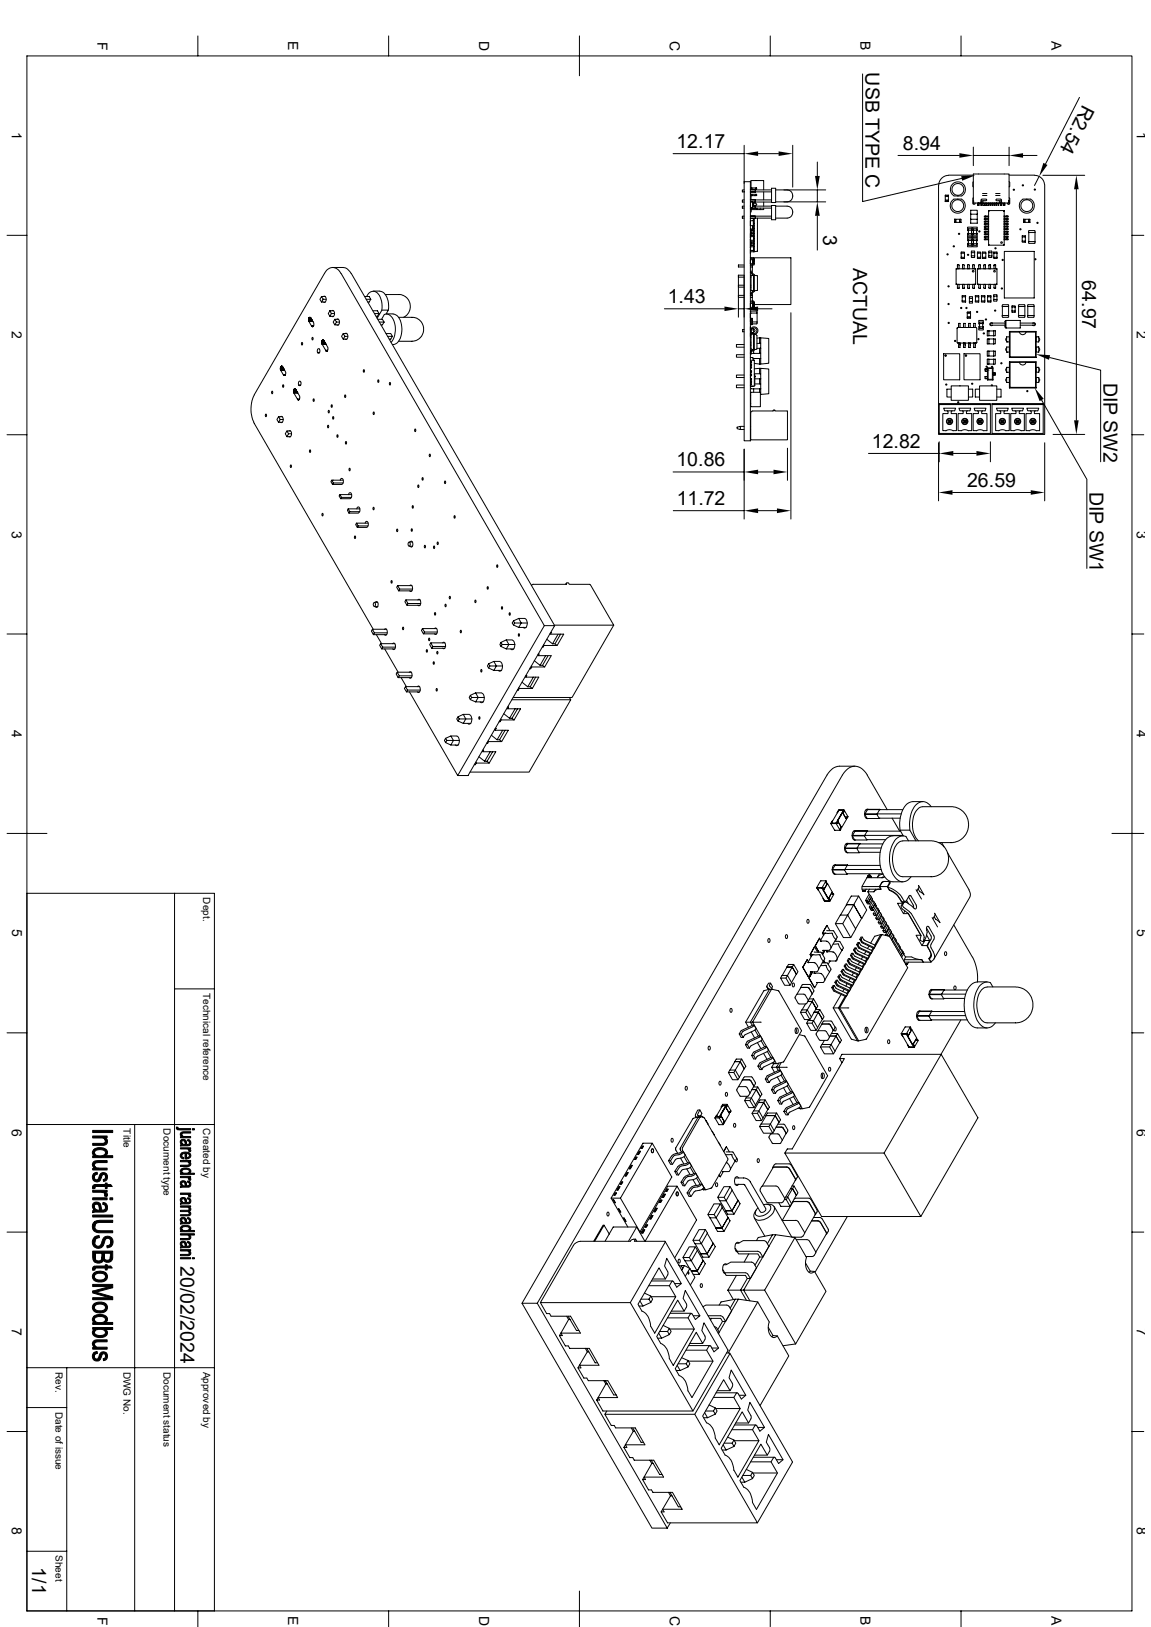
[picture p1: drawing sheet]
<svg xmlns="http://www.w3.org/2000/svg" width="297mm" height="420mm" viewBox="0 0 297 420" stroke-linecap="round" stroke-linejoin="round" font-family="sans-serif">
<defs><g id="words">
<g font-size="5">
<text x="223.3" y="18.7" transform="rotate(90 223.3 18.7)">USB TYPE C</text>
<text x="279.4" y="26.8" transform="rotate(117 279.4 26.8)">R2.54</text>
<text x="174.6" y="38.2">12.17</text>
<text x="233" y="38.7">8.94</text>
<text x="212.4" y="60.5" transform="rotate(90 212.4 60.5)">3</text>
<text x="220.2" y="69.2" transform="rotate(90 220.2 69.2)">ACTUAL</text>
<text x="279.3" y="72.4" transform="rotate(90 279.3 72.4)">64.97</text>
<text x="172.3" y="78.2">1.43</text>
<text x="284.7" y="98.8" transform="rotate(90 284.7 98.8)">DIP SW2</text>
<text x="225" y="115.5">12.82</text>
<text x="174.6" y="120.3">10.86</text>
<text x="249.6" y="125.6">26.59</text>
<text x="174.6" y="130.4">11.72</text>
<text x="281.2" y="127" transform="rotate(90 281.2 127)">DIP SW1</text>
<text x="46.6" y="326.9" transform="rotate(90 46.6 326.9)">20/02/2024</text>
<text x="8.3" y="404.6" transform="rotate(90 8.3 404.6)">1/1</text>
</g>
<g font-size="3.6">
<text x="25.1" y="10.8" transform="rotate(90 25.1 10.8)">F</text>
<text x="74.4" y="10.7" transform="rotate(90 74.4 10.7)">E</text>
<text x="123.6" y="10.5" transform="rotate(90 123.6 10.5)">D</text>
<text x="172.8" y="10.5" transform="rotate(90 172.8 10.5)">C</text>
<text x="222.1" y="10.7" transform="rotate(90 222.1 10.7)">B</text>
<text x="271.3" y="10.7" transform="rotate(90 271.3 10.7)">A</text>
<text x="3.1" y="34" transform="rotate(90 3.1 34)">1</text>
<text x="293.4" y="34" transform="rotate(90 293.4 34)">1</text>
<text x="3.1" y="85.5" transform="rotate(90 3.1 85.5)">2</text>
<text x="293.4" y="85.5" transform="rotate(90 293.4 85.5)">2</text>
<text x="3.1" y="136.9" transform="rotate(90 3.1 136.9)">3</text>
<text x="293.4" y="136.9" transform="rotate(90 293.4 136.9)">3</text>
<text x="3.1" y="188.4" transform="rotate(90 3.1 188.4)">4</text>
<text x="293.4" y="188.4" transform="rotate(90 293.4 188.4)">4</text>
<text x="3.1" y="239.9" transform="rotate(90 3.1 239.9)">5</text>
<text x="293.4" y="239.9" transform="rotate(90 293.4 239.9)">5</text>
<text x="3.1" y="291.3" transform="rotate(90 3.1 291.3)">6</text>
<text x="293.4" y="291.3" transform="rotate(90 293.4 291.3)">6</text>
<text x="3.1" y="342.8" transform="rotate(90 3.1 342.8)">7</text>
<text x="293.4" y="342.8" transform="rotate(90 293.4 342.8)">7</text>
<text x="3.1" y="394.3" transform="rotate(90 3.1 394.3)">8</text>
<text x="293.4" y="394.3" transform="rotate(90 293.4 394.3)">8</text>
<text x="25.1" y="417.3" transform="rotate(90 25.1 417.3)">F</text>
<text x="74.4" y="417.2" transform="rotate(90 74.4 417.2)">E</text>
<text x="123.6" y="417.1" transform="rotate(90 123.6 417.1)">D</text>
<text x="172.8" y="417.1" transform="rotate(90 172.8 417.1)">C</text>
<text x="222.1" y="417.2" transform="rotate(90 222.1 417.2)">B</text>
<text x="271.3" y="417.2" transform="rotate(90 271.3 417.2)">A</text>
</g>
<g font-size="2.6">
<text x="52.5" y="231.6" transform="rotate(90 52.5 231.6)">Dept.</text>
<text x="52.5" y="256.3" transform="rotate(90 52.5 256.3)">Technical reference</text>
<text x="31.9" y="291.3" transform="rotate(90 31.9 291.3)">Title</text>
<text x="42.2" y="291.3" transform="rotate(90 42.2 291.3)">Document type</text>
<text x="52.5" y="291.3" transform="rotate(90 52.5 291.3)">Created by</text>
<text x="14.4" y="354.1" transform="rotate(90 14.4 354.1)">Rev.</text>
<text x="31.9" y="354.1" transform="rotate(90 31.9 354.1)">DWG No.</text>
<text x="42.2" y="354.1" transform="rotate(90 42.2 354.1)">Document status</text>
<text x="52.5" y="354.1" transform="rotate(90 52.5 354.1)">Approved by</text>
<text x="14.4" y="364.4" transform="rotate(90 14.4 364.4)">Date of issue</text>
<text x="14.4" y="401.4" transform="rotate(90 14.4 401.4)">Sheet</text>
</g>
</g></defs>
<g fill="none" stroke="#000" stroke-width=".26">
<path d="M6.9 14.4h285.2v401.4h-285.2zM51.1 9.3v5.1M100.3 9.3v5.1M149.5 9.3v10.3M198.8 9.3v5.1M222.6 19.1v32.9l25.6-5.9M248 9.3v5.1M173.7 39.7h18.3M192 37.5v9.9M195.6 39.7h5.3M204.6 37.5v10.8M251.2 38v4.8"/>
<path d="M260.4 38v4.8M278.6 25.1l-8.8 17.2M192 49h-.4v.5h.4M192 51.6h-.4v.6h.4M192 55.8h-.4v.5h.4M192 53.2h-.4v.5h.4M192 49.5v64.3h1.6v-64.3M192 49.5v-2.6h1.6v2.6M193.6 51.6h1.3v.6h-.7M193.6 48.9h1.3v.7M193.6 55.8h1.3v.6h-1.3M193.6 49h5.5"/>
<path d="M193.6 51.6h5.5M193.6 53.2h.1M193.6 56.3h5.5M193.6 55.8h5.5M193.6 53.1h.1M193.6 54.1h2.6M193.6 52.7h.1M193.6 59.6h1M193.6 59.4h.2M193.6 57.4h.1M193.6 57.7h.1M193.6 58.1h.1"/>
<path d="M193.6 53.4l.1 .3h.5v-.3M193.6 58.3h.1M193.6 53.7h.1M193.6 52.1h.1M193.6 48.9h1.5M193.6 53h.1M193.7 50l.1 .1M193.7 58.3h.5v.8h-.6M193.7 52.1l5.4 .1M193.8 59.4v.2M193.8 59.3v.1M193.8 59.6v.5"/>
<path d="M193.8 50.5h1.3M193.8 50.5v1.1M193.8 59.4h.8v.2M193.8 50.2v.3M193.8 48.5v.3M193.8 48.8v.1M193.8 50.2h.1M193.8 54.1v.6h-.2M193.8 50.2h1.3M194.1 48.5v.4M194.1 50.2v.3M194.2 53.1h.7v.7"/>
<path d="M194.2 58.3h.2v1h-.8M194.2 53.2h4.9M194.2 52.4v1zM194.2 52.6h.9l.2 .2-.2 .2h-.9M194.2 52.1v1.6h-.5M194.2 52.1h-.5v1.6M194.2 53.6l-.5 .1M194.2 52.1h-.5l-.1 .3M194.2 52.1v.3M194.4 56.4v.6h-.8M194.4 57v1.3h.2M194.4 58.8h.2v.2"/>
<path d="M194.4 58.1h.2v.2M194.4 57.4h.2v.3M194.4 59h.2M194.4 57.7h.2M194.4 52.6v.4M194.5 56.4v1M194.5 57.7v.4M194.5 58.3v.5M194.5 59v.4M194.5 59.6v.5M194.6 56.4v1M194.6 57.7v.4"/>
<path d="M194.6 58.3v.5M194.6 59v.4M194.6 59.6v.5M195.1 48.5v.4M195.1 50.2v.2M195.1 48.5h.1M195.1 50.5h.1M195.1 48.5h-1.3v-1.9h3.3v2.4M195.1 50.4l-.3 .1M195.1 50.4h.2M195.1 48.5l.2 .2-.2 .2M195.1 50.2l.2 .1-.2 .2"/>
<path d="M195.2 50.2v.2M195.2 48.5v.3M195.2 50.2h.1M195.3 53.7v.4M195.5 56.3v8.5M196.2 53.7v.4M197.1 53.7v.4h-.9M197.1 49.5v2.1M197.1 52.2v1M199.1 53h1.1v3.7h-1.1zM199.1 49.5l-5.5 .1M199.1 53.7l-5.5 .1"/>
<path d="M199.1 48.6h1.1v3.7h-1.1zM200.2 53.2h2.9a1.55 1.55 0 0 1 1.5 1.6 1.55 1.55 0 0 1-1.5 1.5h-2.9M200.2 49h12.9M200.2 52.1h12.9M203.1 49a1.55 1.55 0 0 1 1.5 1.6 1.55 1.55 0 0 1-1.5 1.5M210.9 41.8v3.6M210.9 49v3.1M210.9 55.7v8.9M231.7 40.1h15.9M243.9 50.4l.8 .1-.1 .2h-.6zM243.9 50.5v.2M243.9 51.7v.2"/>
<path d="M243.9 52h.1M243.9 50.7h.8v1h-.8zM244.7 51.9l-.1-.2h-.6l-.1 .3M244.7 50.5v.2M244.7 51.7v.3h-.8M244.7 50.4h.1M245.7 47.6a1.95 1.95 0 0 1 3 0 1.95 1.95 0 0 1-.5 2.9h-2a1.98 1.98 0 0 1-.5-2.9zM245.8 51.7l.3-.3h2.1a1.95 1.95 0 0 1 .5 2.8 1.95 1.95 0 0 1-2.8 .4 1.95 1.95 0 0 1-.1-2.9zM246.3 56.6l.2 .8M246.3 56.6l.3 .1v.6l-.1 .1M246.3 57.4h.1M246.3 56.6h.1"/>
<path d="M246.5 57.4h.1M246.5 56.6h.1M246.6 56.6h1v.8h-1zM247 51.4h.3M247.1 50.5h.2M247.6 56.7l.4-.1v.8l-.4-.1zM247.6 57.4h.3M247.6 56.6h.3M249.9 59.4v.1M249.9 59.6h-.2v-1h1.2v1h-.2M249.9 59.4h.1M249.9 59.4v1"/>
<path d="M249.9 59.4v-.3h.8v1.6M249.9 59.4h.8M250.5 55.3h1.7M250.7 59.4h.1M251.2 51.8v.6M251.2 51.1l-.2 1.4a.3 .3 0 0 0 .4 .2 .3 .3 0 0 0 .2-.3M251.2 46.9v1.4M251.2 40.1h9.2M251.2 45.2l-6.4 .1a2.6 2.6 0 0 0-2.6 2.5M251.2 59.4h.8M251.2 59.4v1M251.2 59.4v.1"/>
<path d="M251.2 59.6h-.2v-1h1.2v1h-.2M251.2 59.4v-.3h.8v1.5M251.2 51.9v.5M251.2 52.4h1.7M251.2 59.4h.1M252 59.4h.1M252.1 59.4h-.1M252.2 55.3v-1h-1.7v3.3h1.7v-1h-1.7M252.2 55.3v1.3M252.3 52.4v.6h.2v-.6v.6h.2v-.6M253.1 52.4v.6h.2v-.6v.6h.2v-.6M253.2 51.6l-.1 .7-.2 .1"/>
<path d="M253.2 52.4h5.9M253.2 51.6l.2-.2h1.1l.1 .2-.1 .2h-1.3v.6h-.3M253.5 50.5h1.2M253.5 50h1.2M253.7 51.9l-.1 .3 .1 .2M253.9 52.4v.6h.2v-.6M254 59.7h1.1v.2h-1.1zM254 59h1.1v.3h-1.1zM254 58.4h1.1v.2h-1.1zM254 57.7h1.1v.3h-1.1zM254 57.1h1.1v.2h-1.1zM254 56.4h1.1v.3h-1.1z"/>
<path d="M254 55.8h1.1v.2h-1.1zM254.4 52.4v.6h.2v-.6M254.9 52.4v.6h.2v-.6M255.1 54.4h4v8.9M255.2 54.5l-.1-.1v8.9h4l-.1-.2M255.2 54.5h.1M255.4 52.4v.6h.3v-.6M255.9 52.4v.6h.3v-.6M256.5 52.4v.6h.2v-.6M256.9 50.5h1.2M256.9 50h1.2M257 52.4v.6h.2v-.6"/>
<path d="M257.5 52.4v.6h.2v-.6M257.9 51.9l.1 .1M258 52.2l-.1 .2M258 52v.2M258.1 52.4v.6h.2v-.6v.6h.2v-.6M258.6 52.4l-.2-.1-.1-.9-1.3 .1 .1 .3h1.3v.6M258.9 52.4v.6h.2v-.6M259.1 52.4v.6h.2v-.6M259.1 52.4h1.2M259.1 54.4l-.1 .1M259.1 59.7h1.1v.2h-1.1zM259.1 59h1.1v.3h-1.1z"/>
<path d="M259.1 58.4h1.1v.2h-1.1zM259.1 57.7h1.1v.3h-1.1zM259.1 57.1h1.1v.2h-1.1zM259.1 56.4h1.1v.3h-1.1zM259.1 55.8h1.1v.2h-1.1zM260.3 52.4h.1M260.3 51.8l.1 .6M260.4 51.8l-.1 .6M260.4 51.8v-6.9h-9.2v7M260.4 45.2l6.6 .1a2.61 2.61 0 0 1 2.5 2.3M260.4 46.9l.2 .2v1l-.2 .2M260.4 51.1l.2 .1v1.3l-.5 .2-.2-.3"/>
<path d="M260.4 51.8h-.1M263.6 51.7l.3-.3h2.1a1.95 1.95 0 0 1 .5 2.8 1.95 1.95 0 0 1-2.8 .4 1.95 1.95 0 0 1-.1-2.9zM264 40.1h3.6M264.2 57.4l.3-.1v-.6l-.4-.1v.8h.4M264.2 56.6h.3M264.5 56.6h1v.8h-1zM264.8 51.4h.3M265.5 56.7l.3-.1v.8l-.3-.1zM265.5 57.4h.1M265.5 56.6h.1M265.8 57.4h.1M268.1 45.6l-1.1 2.3"/>
<path d="M269.1 45.3h10.8M269.6 47.6v64.5h-27.4v-64.3M277.7 48.9v59.6M1.8 60.7h5.1M83 76.5l-.5 .8 .5 .7h.9M83 76.5h.9M83 76.5l.4 .8M83.4 77.3h.8M83.4 77.3l-.4 .7M83.5 76.5a.79 .79 0 0 1 .8 .6 .79 .79 0 0 1-.4 .9h-.4M85.9 69h2.6a2.52 2.52 0 0 1 2.1 1.6M90.6 70.6l52.5 90.9"/>
<path d="M94.1 76.5h1.1l.5 .8M94.5 77.3h1.2M94.6 76.6a1.81 1.81 0 0 1 1.8-1.4 1.81 1.81 0 0 1 1.7 1.6l.5 1.5-.1 1.8M95.7 77.3l-.5 .7h-.3M96.3 75.1a3.3 3.3 0 0 1 2.7 .5 5.1 5.1 0 0 1 1.2 4.5M99.4 76h3.9l.9 .3 .9 .7 .6 1.1 .1 1.6-.4 1.2-1.2 1M171.5 79.7h15.4M190.5 71.5h1.5M190.5 79.7h1.5M192 76.2h-1.5v.6h1.5M192 73.6h-1.5v.5h1.5M192 71h-1.5v10.9"/>
<path d="M192 68.4h-1.5v.5h1.5M192 71.1v10.8M193.6 62.9h.1M193.6 61.8l.1 .1M193.6 62.9h1M193.6 62.7h.2M193.6 60.3h1M193.6 60.1h.2M193.6 61.6h.1M193.6 61.4h.1M193.6 66.5h.1M193.6 67.1h.1"/>
<path d="M193.6 76.2h.5M193.6 76.8h.5M193.6 73.6h.2M193.6 74.1h.2M193.6 71.5h.2M193.6 71h.5M193.6 68.9h.5M193.6 62.6h.2M193.6 63.9h.1M193.6 64.2h.1M193.6 60.3h.1M193.6 78.7h.1"/>
<path d="M193.6 79h.1M193.6 77.8l.8-.1 .1 .3M193.6 68v.1M193.6 79.3h.6M193.6 66.6h.9M193.6 79.8l.1 .1M193.6 70h.2v.3l.8 .6v.2h-.2M193.6 70.3l.8 .8M193.6 64.3l.1 .2M193.6 62.8h.1M193.6 65.4h.1M193.6 61.7h.1"/>
<path d="M193.6 78h1l-.1 .3M193.6 68.1h.6v.3M193.6 66.8h.6v.3M193.6 67.7h.1M193.6 67.1h.6M193.7 61.2l-.1 .1M193.7 63.8l-.1 .1M193.7 63.3h.1M193.7 60.7h.1M193.7 60.6l.7 .2M193.7 63.2l.7 .2M193.7 62h.1"/>
<path d="M193.7 64.6h.1M193.7 61.1h.1M193.7 63.7h.1M193.7 79.9h.7M193.8 63.7h-.1M193.8 60.1v.2M193.8 62.7v.2M193.8 61l-.1 .1M193.8 65l-.1 .1M193.8 60.3v.4M193.8 62.4v.3M193.8 62.9v.4"/>
<path d="M193.8 62.1h.7M193.8 64.6l.7 .1M193.8 71.2l.6-.1v4l-.6-.1zM193.8 63.3h.8v.3M193.8 62.7h.8v.2M193.8 60.7h.8v.3M193.8 60.1h.8v.2M194.1 68.4v2.1M194.1 70.8v.3M194.1 75v.4M194.1 75.6v2.1M194.2 68.2h.2"/>
<path d="M194.2 66.9h.3M194.2 79.5h.3l-.1 .4M194.2 78.7h.3M194.2 78v.3l-.6 .1M194.2 78.3l.3 .1v1.1M194.2 79.3v.3h-.6M194.2 67.1v1M194.2 78.3v1M194.2 68.4h-.6M194.2 67.7h.3M194.4 62h.1M194.4 64.6h.1"/>
<path d="M194.4 62.3l-.7 .2M194.4 64.9l-.6 .1M194.5 60.8v.3M194.5 63.4v.4M194.5 61.1h.1M194.5 63.8h.1M194.5 60.3v.4M194.5 62.9v.4M194.5 64.6h.1M194.5 63.7h.1M194.5 62.1h.1M194.5 61l-.7 .1"/>
<path d="M194.5 63.7h-.7M194.5 62l.1 .3M194.5 61.4l.1 .2M194.5 61.6h.1M194.5 62.3h.1M194.5 66.5h9.6v12.1h-9.5M194.5 68l-.1 .1M194.5 66.6v1.4M194.5 66.8v.3M194.5 68.1h.1M194.5 79.3h.1M194.6 63.6v1.4l.8-.1"/>
<path d="M194.6 60.3v.4M194.6 61v.4M194.6 61.6v.4M194.6 62.3v.4M194.6 62.9v.4M194.6 61l-.1 1.7M194.6 63.6v1.4M194.6 68.1v.3h-.4M194.6 79.3l-.1 .3M194.6 67.1v1M194.6 78.3v1M195.4 71.2h.1"/>
<path d="M195.4 71.2l-.8-.1v4l-1 .7M195.4 74.9v.1M195.4 75l-.8 .1-.8 .8v.3h-.2M195.5 71.2v3.7M195.6 79.7h3.6M246.7 69.4l.1 .1M247.1 68.3h.4v1.1h-.4zM247.1 73.4h.4v1.1h-.4zM248 65.4h.9M248.3 77.7h.9M248.3 76.6v1.1M248.4 68.3h.4v1.1h-.4z"/>
<path d="M248.4 73.4h.4v1.1h-.4zM248.9 65.4v-.3h-.9v1.6h.9v-.3h-.9M248.9 65.4v1M249.2 76.6h-.9v-.3h.9v1.7h-.9v-.3M249.7 68.3h.4v1.1h-.4zM249.7 73.4h.4v1.1h-.4zM249.9 62v.1M249.9 62.2h-.2v-.9h1.2v.9h-.2M249.9 62h.1M249.9 62v-.3h.8v1.3M249.9 60.6v.1M249.9 60.2h-.2v.9h1.2v-.9h-.2"/>
<path d="M249.9 62v1.3M249.9 62.8h-.2v.9h1.2v-.9h-.2M249.9 62.9v.1M249.9 62.9l.1 .1M249.9 62h.8M249.9 60.4v.2M249.9 60.4h.1M249.9 63h.1M249.9 63.3h.8M249.9 60.7h.8M249.9 60.4h.8M249.9 60.3h.1"/>
<path d="M250.1 77.8h.9M250.1 77h.9M250.2 76.6l.8 .1-.1 1.5-.8-.1zM250.7 62h.1M250.7 66h.8M250.7 65.2h.8M250.7 60.4h.1M250.7 63h.1M250.7 64.9h.8l-.1 1.6-.7-.1zM250.7 62.9v.4M250.7 60.3v.1M250.7 62.9v.1"/>
<path d="M250.7 62.9l-.8 .1M250.7 60.3h.1M251 68.3h.4v1.1h-.4zM251 73.4h.4v1.1h-.4zM251.2 62h.8M251.2 62v.1M251.2 62.2h-.2v-.9h1.2v.9h-.2M251.2 60.3h.1M251.2 62v1.3M251.2 62v-.3h.8v1.3M251.2 62.8h-.2v.9h1.2v-.9h-.2M251.2 63h.1"/>
<path d="M251.2 60.2h-.2v.9h1.2v-.9h-.2M251.2 62h.1M251.2 60.4h.1M251.2 63.3h.8M251.2 60.7h.8M251.2 63h.8M251.2 60.4h.8M251.2 60.4v.3M251.6 73.2l.2 .2M251.6 69.5l.2-.1v4h-5.1l.1-.2M251.7 76.6v1.1M251.8 69.4h-5.1v4"/>
<path d="M252 62h.1M252 63h.1M252 60.4h.1M252 62.9v.4M252 60.6v.1M252 60.3h.1M252.1 60.4h-.1M252.1 62.9l-.1 .1M252.1 60.3l-.1 .1M252.2 65.4h.9M252.2 69.4l.1 .1M252.6 68.3h.4v1.1h-.4z"/>
<path d="M252.6 73.4h.4v1.1h-.4zM252.6 76.6h-.9v-.3h.9v1.7h-.9v-.3h.9M253.1 65.4v-.3h-.9v1.6h.9v-.3h-.9M253.1 65.4v1M253.3 76.6v1.1M253.5 65.4h.9M253.9 68.3h.4v1.1h-.4zM253.9 73.4h.4v1.1h-.4zM254 61.6h1.1v.3h-1.1zM254 61h1.1v.3h-1.1zM254 60.3h1.1v.3h-1.1zM254.1 76.6h-.9v-.3h.9v1.7h-.9v-.3h.9"/>
<path d="M254.4 65.4v-.3h-.9v1.6h.9v-.3h-.9M254.4 65.4v1M254.8 77.7h.9M254.8 76.6v1.1M255.1 64.9v.3h.8M255.1 64.9h.8v1.5h-.8M255.1 65.2v.8M255.2 68.3h.4v1.1h-.4zM255.2 73.4h.4v1.1h-.4zM255.2 63.1l-.1 .2M255.7 76.6h-.9v-.3h.9v1.7h-.9v-.3M255.9 66h-.8v.4"/>
<path d="M256.4 76.5h.9M256.4 77.3h.9M256.4 76.2h.9l-.1 1.5-.8-.1zM256.4 66.4h.9M256.5 65.4v1M256.5 68.3h.4v1.1h-.4zM256.5 73.4h.4v1.1h-.4zM257.1 73.2l.2 .2M257.1 69.5l.2-.1v4h-5.1l.1-.2M257.3 65.4h-.9v-.3h.9v1.6h-.9v-.3M257.3 69.4h-5.1v4M258.6 79.1h1.7"/>
<path d="M258.7 78.7h1.6l-.1 3.2h-1.5l-.1-.2zM259.1 61.6h1.1v.3h-1.1zM259.1 61h1.1v.3h-1.1zM259.1 60.3h1.1v.3h-1.1zM259.2 64.9h7.7v12h-7.7zM261.2 79.2h.8M262 79.2v-.2h-.8v1.6h.8v-.3h-.8M262 79.2v1.1M262.8 79.1h1.7M262.9 78.7h1.6l-.1 3.2h-1.5l-.1-.2zM263.8 62.2h.8M263.8 61.2v1"/>
<path d="M264.6 61.2h-.8v-.3h.8v1.6h-.8v-.3M265.2 79.1h1.6M265.3 78.7h1.5l-.1 3.2-1.5-.1zM265.5 60v2.4M267.1 60h-1.7v-.4l1.6-.1 .1 .2v3h-1.7v-.3h1.7M292.1 60.7h3M72.3 94.9l.8 .1M72.4 94.8h.6h-.6M72.4 94.7h.1M72.5 94.7h.4M72.6 94.5h.2M72.6 94.5l.3 .2 .8 1.3v.6l-.3 .3"/>
<path d="M72.8 94.5l-.3 .2h.4M73 99.4a.3 .3 0 0 1 .2 .3 .3 .3 0 0 1-.2 .2zM73 94.8l-.6 .1M73.2 95l-.9 .1M73.2 95.1l-.9 .1h.9M73.2 95.1h-.9M73.3 96.9h.1zM73.3 96.9h.2M73.3 95.3h-1M73.3 95.2l-1 .1M73.3 95.3l-.9 .1M73.4 95.4h-1l1 .1h-1"/>
<path d="M73.4 95.6h-1l.7 1.1M73.4 95.5l-1 .1M73.6 96.8l-.4 .1M73.6 96.8h-.4M73.6 96.7l-.4 .1M77.1 99.4l-.1-.5 .2-.5a.55 .55 0 0 1 .5 .6 .55 .55 0 0 1-.5 .5l-.1-.1M77.6 99.4h-.6l.6 .1M77.9 88.4a.3 .3 0 0 1 .2 .3 .3 .3 0 0 1-.2 .3zM79.6 82.3h.7l-.7 .1M79.7 82.1h.1M79.8 82h.3l-.4 .1h.5l-.5 .1M79.8 82h.3z"/>
<path d="M80 81.9l1 1.5-.1 .7-.4 .2h.3M80.1 82h-.3M80.2 82l-.4 .1h.4M80.3 82.2l-.6 .1M80.3 82.3h-.6M80.4 82.4h-.8M80.4 82.5l-.8 .1 .9-.1M80.4 82.4l-.8 .1M80.5 82.6h-.9M80.6 82.7l-1 .1M80.6 82.6l-1 .1M80.6 87.1a.3 .3 0 0 1 .2 .3 .3 .3 0 0 1-.2 .3z"/>
<path d="M80.6 82.8h-1h1l-.9 .1M80.7 82.9h-1l1 .1h-1l.7 1.2M80.8 84.2h-.3l.3 .1M80.9 84.2h-.4M82.4 90.1l-.2-.1-.2 .2v.8M82.4 90.1a.63 .63 0 0 1-.3 1h-.1M82.5 91h-.6l.5 .1M83.1 88h.1M83.1 87.9l.5 .1M83.2 87.8h.2M83.3 87.8h.1M83.3 87.8l.3 .1 1 1.8v.6l-.3 .3"/>
<path d="M83.5 87.8l-.4 .1h.5M83.7 88.1l-.7 .1M83.7 88l-.6 .1M83.7 88.2h-.7M83.8 88.3l-.8 .1 .8-.1M83.8 88.2l-.8 .1M83.9 88.4h-.9M83.9 88.5l-.9 .1h.9M83.9 88.4l-.9 .1M84 88.6l-.9 .1M84 88.6h-1M84 88.7l-.9 .1"/>
<path d="M84.1 88.8h-1h1M84.1 90.6h.3zM84.1 88.8h-1l.9 1.7h.5h-.4M84.3 90.6h-.1M84.5 90.5h-.4l.4 .1M85.1 80.2l-.4 .7 .4 .8h1M85.1 80.2h1M85.1 80.2l.4 .7M85.5 80.9h.8M85.5 80.9l-.4 .8M85.6 80.2a.79 .79 0 0 1 .8 .6 .79 .79 0 0 1-.4 .9h-.4M86.4 82.4l-.4 .7 .4 .8h1"/>
<path d="M86.8 83.1h.8M86.8 83.1l-.4 .8M86.9 82.4a.79 .79 0 0 1 .8 .6 .79 .79 0 0 1-.4 .9h-.4M87.4 82.4h-1l.4 .7M88.6 86.1l-.5 .7 .5 .7h.9M89 86.8h.7M89 86.8l-.4 .7M89.1 86.1a.79 .79 0 0 1 .7 .6 .79 .79 0 0 1-.3 .9l-.4-.1M89.5 86.1h-.9l.4 .7M93.8 95.5a.3 .3 0 0 1 .3 .3 .3 .3 0 0 1-.3 .3zM96.2 80.2h1.2l.4 .7M96.6 80.9h1.2"/>
<path d="M97.5 82.4h1.2l.4 .7M97.5 98.1a.3 .3 0 0 1 .3 .3 .3 .3 0 0 1-.3 .3zM97.8 80.9l-.4 .8h-.3M97.9 83.1h1.2M99.1 83.1l-.4 .8h-.4M99.2 81.2l-.7 1.2M99.2 81.2a2.05 2.05 0 0 1 2.5 1.7 6 6 0 0 1-.8 5.5M99.6 86.1h1.2l.5 .7M99.7 81l.5-.9h-1.6l-1.3 2.1M99.7 81h1.7M100 86.8h1.3M100.5 98.8a.3 .3 0 0 1 .3 .3 .3 .3 0 0 1-.3 .3z"/>
<path d="M101.3 86.8l-.5 .7h-.3M101.4 81.1a2.8 2.8 0 0 1 2.2 2.7 4.9 4.9 0 0 1-1.4 4.9l-.9 .2M102.9 81.9h3.8l.9 .3 1.2 1.1 .5 1.2-.1 1.4-.4 .8-1.2 1.1-1.3 .3h-3.4M192 85.1h-.4v.5h.4M192 88.9h-2v.7h2M192 96.8h-2v.7h2M192 91.6h-2v.6h2M192 99.4h-2v.7h2M193.6 84.4h.1M193.6 85.3h.1M193.6 85.9l.1 .2M193.6 80.8h1.8"/>
<path d="M193.6 83.1h.1M193.6 92.3h.7v.7M193.6 85.6h.1M193.6 97.5h.1M193.6 95.7h.1M193.6 88.3h.2M193.6 87.1h.2M193.6 90.5h.4M193.6 89.2h.2M193.6 99.5l.1 .1M193.6 99.4h.1M193.6 96.9h.1"/>
<path d="M193.6 93.6h.1M193.6 95.2h.1M193.6 96.8h.1M193.6 95.9h.1M193.6 93.3h.1M193.6 82.2h.5v.1h-.4l-.1 .2M193.6 91.6l.4-.4h2.3v1.3M193.6 83.5h.1M193.6 92.2l.1 .1M193.6 80.5l.1-.2 1.7 .1v3.1l-1.3 .1M193.6 83.4l.1 .1M193.6 86.9h.1"/>
<path d="M193.6 82h.1M193.6 80.9h.1M193.7 82.3h.4v1.4h-.4zM193.7 84.7l.7 .1M193.7 93h.9v6.7h-.9zM193.7 83.5v.2l.4 .1h-.5M193.7 96.8h-.1M193.7 85.2h.1M193.7 86.1h.1M193.8 86.4h.1M193.8 86.5l-.1 .1M193.8 84.8a.98 .98 0 0 1 1.6 0 .98 .98 0 0 1-.5 1.5"/>
<path d="M193.8 96.6l.1 .4zM193.8 98.3l.1 .4zM193.8 97.7l.1 .3zM193.8 99.1l.1 .2zM193.8 94l.1 .4zM193.8 94.7l.1 .3zM193.8 93.3l.1 .3zM193.8 95.7l.1 .4zM193.8 86.1l.6 .1M193.8 86.4l.1 3.8M193.8 88.8l-.2 .1M193.8 99.7h.1"/>
<path d="M193.9 86.3l-.1 .1M193.9 90.2l.7 .1M193.9 99.7h.3M194 90.4l-.3 .3M194.1 82.5v1zM194.1 83.1h1.3M194.1 82.3v.2M194.1 83.5v.2M194.1 84.8a.72 .72 0 0 1 1.2 .3 .72 .72 0 0 1-.7 1M194.2 99.7h.1M194.3 90.2v.2l-.3 .1M194.3 92.5h2"/>
<path d="M194.3 86.1l-.5-.2-.2-.8h.2l.1 .7 .6 .1 .1 .3M194.4 99.7h-.2M194.4 86.2v.2M194.4 86.2h.3M194.4 90.3h.1M194.4 86.4v3.9M194.4 86.4h.1M194.4 86.2l-.5 .1M194.5 85.1h.1M194.5 84.8v.4M194.5 85.1v.8M194.5 85.1h-.8"/>
<path d="M194.5 85.1l.4 .2-.3 .3M194.5 85.6h.1M194.5 90.6v.6M194.5 92.5v.5M194.6 86.4v3.8M194.6 96.7v2.9M194.6 86.2v.2M194.6 90.3l-.1 .3-.6 .1-.1 .7-.2-.1 .1-.5M194.6 86.2l.3 .1M194.6 90.3h.1M194.6 95.2l1.4-.1v1.4M194.6 96.5h1.7v1.3"/>
<path d="M194.6 93.8l1.4 .2M194.6 86.4h.1M194.8 97.8h1.5M194.8 99.1h1.5v1.3M194.8 97.1v.2M194.9 86.3h.1M195 86.3h.1M195 86.3l.3 .3v3.5l-.7 .2M195.3 89.9h1M195.3 88.6h1v1.3M196 87.2h.3v1.4M196 95.1h.3v1.4"/>
<path d="M196 87.2v1.4M196 89.9v1.3M196 92.5v1.5M196 97.8v1.3M196 87.2l-.7 .1M196.3 92.5v1.5h-.3M196.3 87.2l2.1 .2v6.4l-2.1 .2M196.3 95.1l2.1 .2v6.3l-2.1 .2M196.3 89.9v1.3M196.3 97.8v1.3M204.1 80.7v53.3M243.5 91.3h4.1v6.7h-4.1z"/>
<path d="M245.4 99.6h4.5v3.7h-4.5zM247 88.4l4.9 .2M247.1 84.5h4.8M247.1 84.6l-.1 .1v3.7M247.4 88.6h.3v1.1h-.3zM247.4 83.5h.3v1h-.3zM247.4 84.2h.1M247.6 99.6h.2M248.6 88.6h.4v1.1h-.4zM248.6 83.5h.4v1h-.4zM248.6 84.2h.1M248.8 91.3h4.1v6.7h-4.1z"/>
<path d="M249.6 80.8h.8v1h-.8zM249.6 80.6l.8-.1v.3M249.6 80.6l.1 .2h.7v-.2M249.6 81.8v.4h.8v-.2M249.6 82l.1-.2h.7v.2M249.6 80.6v.2M249.9 88.6h.5v1.1h-.5zM249.9 83.5h.5v1h-.5zM249.9 84.2h.1M250.4 81.8v.2M251.2 88.6h.5v1.1h-.5zM251.2 83.5h.5v1h-.5z"/>
<path d="M251.2 84.2h.1M251.9 84.6l.1 .1M252 88.4l-.1 .2M252.1 84.7v3.7M252.8 83.4l-.1 .2M252.8 83.7h-.2v-1h1.1v1h-.1M252.8 99.6h4.4v3.7h-4.4zM252.8 83.4v.1M252.8 84.2h-.2v1h1.1v-1h-.1M252.8 83.4v1.4h.7l.1-.4M252.8 84.4v.1M252.8 83.5h.1"/>
<path d="M252.8 84.4h.1M252.8 84.5h.1M252.8 83.5v-.4h.8v1.4M253.5 83.5h.1M253.5 84.4h.1M253.6 83.5h-.8M253.6 83.5h.1M253.6 84.5h-.8M253.6 84.3v.2M253.6 84.4h.1M254.2 97.2h.6v.5h-.6zM254.2 95.3h.6v.5h-.6z"/>
<path d="M254.4 97.7h.1M254.4 97.2h.1M254.4 95.8h.1M254.4 95.3h.1M254.8 92.7h.4v1.3h-.4zM254.8 95v3.1l.2-.2M254.8 95l.2 .1M254.8 95h1.4M255 95.1h1.1v2.8h-1.1zM255.1 95.6h.1M255.2 90.6v1.3h-.4v-1.3h2v1.3h-.4M255.2 85.4v1.3h-.4v-1.3h2v1.3h-.4v-1.3"/>
<path d="M255.2 87.5v1.3h-.4v-1.3h2v1.3h-.4M255.2 91.9h1.2M255.2 94h1.2M255.2 92.8h1.2M255.2 86.7h1.2M255.2 88.8h1.2M255.8 99.6l.1-.3 .2 .3M256 83.4a.37 .37 0 0 0-.5 0 .37 .37 0 0 0 0 .6 .37 .37 0 0 0 .5-.1M256.1 97.9l.1 .2h-1.4M256.1 95.1l.1-.1v3.1M256.1 83.4h-.2a.28 .28 0 0 0-.4 .3 .28 .28 0 0 0 .4 .2h.2M256.1 83.4h3.2"/>
<path d="M256.1 83.9h3.2M256.2 96.3h.7v.5h-.7zM256.4 92.7h.4v1.3h-.4zM256.4 87.5v1.3M256.4 90.6v1.3M258.6 81.4h1.7M259.6 82.7h3.7v2h-3.7M259.6 82.7v2M259.6 82.7l-.3 .2v1.5l.3 .3M259.8 87h.7v1.3h-.7zM259.8 94.8h.7v1.3h-.7zM259.8 89.6h.7v1.3h-.7z"/>
<path d="M259.8 97.5h.7v1.2h-.7zM259.8 95.1l-.3 .4 .3 .3M259.8 89.8l-.3 .4 .3 .4M259.8 97.7l-.3 .4 .3 .4M259.8 87.2l-.3 .4 .3 .4M260.5 85.6v6.7h6.9M260.5 93.4v6.8h6.9M260.6 92.1h6.6l.2 .2v-6.7h-6.9l.1 .1v6.4l-.1 .2M260.6 100h6.6l.2 .2v-6.8h-6.9l.1 .2v6.4l-.1 .2M260.6 85.7h2.5M262.8 81.4h1.7M263.1 85.7a.87 .87 0 0 0 .8 .7 .87 .87 0 0 0 .9-.7"/>
<path d="M263.1 85.7h1.7M263.1 93.6a.87 .87 0 0 0 .8 .6 .87 .87 0 0 0 .9-.6M263.1 93.5v.1M263.3 83.4h3.2M263.3 83.9h3.2M264.8 85.7h2.4v6.4M264.8 93.6h2.4v6.4M264.8 93.5v.1M264.8 93.5l-4.2 .1M265.2 81.4h1.6M266.5 83.4h.2a.28 .28 0 0 1 .4 .3 .28 .28 0 0 1-.4 .2h-.2M266.6 83.4a.37 .37 0 0 1 .5 0 .37 .37 0 0 1 0 .6 .37 .37 0 0 1-.5-.1"/>
<path d="M267.4 87h.7v1.3h-.7zM267.4 94.8h.7v1.3h-.7zM267.4 89.6h.7v1.3h-.7zM267.4 97.5h.7v1.2h-.7zM267.4 85.6l-.2 .1M267.4 93.4l-.2 .2M268.1 87.2l.2 .4-.2 .4M268.1 89.8l.2 .4-.2 .4M268.1 97.7l.2 .4-.2 .4M268.1 95.1l.2 .4-.2 .3M270.8 92.3l13.2 3.2v23.7M1.8 112.2h5.1"/>
<path d="M65.4 109l30.9 53.4M65.6 101.9l18.1-31.3a2.26 2.26 0 0 1 2.2-1.6 2.26 2.26 0 0 1 2.1 1.6l52.5 90.9h2.6l-22.3 38.7h-2.7l22.4-38.7M65.7 101.9a8.1 8.1 0 0 0-.2 7M68.5 106.9a.3 .3 0 0 1 .3 .3 .3 .3 0 0 1-.3 .3zM70.1 101a.3 .3 0 0 1 .3 .3 .3 .3 0 0 1-.3 .3zM71.9 107.6l-.4 .7 .4 .7M72.3 108.3l-.4 .7h1M72.4 107.6a.79 .79 0 0 1 .8 .6 .79 .79 0 0 1-.4 .9l-.4-.1M72.9 107.6h-1l.4 .7h.8M74 111.3l-.4 .7 .4 .7M74.5 112l-.5 .7h1M74.5 111.3a.79 .79 0 0 1 .8 .5 .79 .79 0 0 1-.4 .9h-.4"/>
<path d="M75 111.3h-1l.5 .7h.7M75.7 100.8h.8h-.8M75.8 100.5v.1M75.9 100.5h.3h-.3M75.9 100.4h.3zM76.1 100.4l1.2 1.9v.6l-.3 .3M76.2 100.4h-.2M76.3 100.5h-.4M76.4 100.6h-.6l.6 .1-.6 .1M76.5 100.8h-.8l.8 .1-.8 .1h.9M76.6 101l-.9 .1M76.7 101.1l-1 .1"/>
<path d="M76.7 101.1h-1M76.7 101.2h-1l1.1 .1h-1M76.8 101.3h-1l1 .1h-1l1 1.6M76.8 103.1l.4 .1zM76.8 103.1h.4M76.9 103.2h.2zM77.1 103.2h-.2M77.2 103.1h-.4M77.3 103l-.5 .1M79.9 116.2a.3 .3 0 0 1 .3 .3 .3 .3 0 0 1-.3 .3zM80.9 103a.3 .3 0 0 1 .2 .3 .3 .3 0 0 1-.2 .3zM84.6 109.8a.3 .3 0 0 1 .2 .3 .3 .3 0 0 1-.2 .3z"/>
<path d="M84.8 106a.3 .3 0 0 1 .2 .3 .3 .3 0 0 1-.2 .3zM85.5 104.5a.3 .3 0 0 1 .3 .3 .3 .3 0 0 1-.3 .3zM85.9 107.6a.3 .3 0 0 1 .2 .3 .3 .3 0 0 1-.2 .3zM87 112.3a.3 .3 0 0 1 .2 .3 .3 .3 0 0 1-.2 .3zM89 102a.3 .3 0 0 1 .2 .3 .3 .3 0 0 1-.2 .3zM89.2 114a.3 .3 0 0 1 .3 .3 .3 .3 0 0 1-.3 .3zM96.4 106.4a.3 .3 0 0 1 .2 .3 .3 .3 0 0 1-.2 .3zM107.1 110.8a.3 .3 0 0 1 .2 .3 .3 .3 0 0 1-.2 .3zM110.8 117.3a.3 .3 0 0 1 .3 .3 .3 .3 0 0 1-.3 .3zM191.1 110.1l-.9 .2v.4l.9 .2M191.1 110.9h.9M192 116v18"/>
<path d="M192 110.1h-.9v.8M193.6 102.1v2M193.6 110.1h.1M193.6 110.9h.1M193.6 100.1l.4 .3h2.3M193.7 102.1v-.8h2.5v3.7h-2.5v-.9M194.5 100.4v.9M196 100.4v.9M196.3 100.4l-.1 1.4M199.5 106v.1M199.5 106l.4-.2v.3l3.3 .1v7.3h-9.5l.1-7.1 .4-.3h5.3M203.2 115.7v8.3"/>
<path d="M224.1 117.1h18.3M242.2 114.3v15M242.4 104.2h13.2v7.7h-13.2zM242.4 104.4h13.2M242.4 114v5.2M243.5 105.4h3.1l-.3 .6h-2.5zM244.1 111.2l.9-.3 1 .3M244.4 106.1l.2 .2v.5h-1.3v4.4h.8M244.6 108.4h.8v.8h-.8zM244.6 108.4l.3 .2M244.9 109h.3v-.4h-.3l-.3 .6M245.2 109l.2 .2"/>
<path d="M245.4 100.5h-1.1v2h1.1M245.4 108.4l-.2 .2M245.7 106.1l-.3 .2v.5h1.4v4.4h-.8M246 117.1h6M247.4 105.4h3.1l-.2 .6h-2.6zM248 111.2l1-.3 .9 .3M248.4 106.1l.1 .1v.6h-1.3v4.4h.8M248.5 108.4h.9v.8h-.9zM248.5 108.4l.3 .2M248.8 109h.4v-.4h-.4v.4l-.3 .2M249.2 109l.2 .2M249.4 108.4l-.2 .2"/>
<path d="M249.6 106.1l-.2 .2v.5h1.3v4.4h-.8M249.9 100.5h1.1v2h-1.1M251.4 105.4h3l-.2 .6h-2.6zM252 111.2l.9-.3 .9 .3M252.3 106.1l.1 .2M252.5 108.4l.2 .2M252.5 108.4h.8v.8h-.8zM252.5 106.3v.5h-1.4v4.4h.9M252.7 109h.4v-.4h-.4l-.2 .6M252.8 100.5h-1.1v2h1.1M253.1 109l.2 .2M253.3 108.4l-.2 .2"/>
<path d="M253.5 106.1l-.1 .1-.1 .6h1.4v4.4h-.9M255.6 114v5.2M256 104.2h13.2v7.7h-13.2zM256 104.4h13.2M257.1 105.4h3.1l-.2 .6h-2.6zM257.2 100.5h1.1v2h-1.1M257.7 111.2l1-.3 .9 .3M258 106.1l.2 .2M258.2 108.4h.9v.8h-.9zM258.2 106.3v.5h-1.3v4.4h.8M258.2 108.4l.3 .2M258.5 109h.4v-.4h-.4v.4l-.3 .2"/>
<path d="M258.9 109l.2 .2M259.1 106.3v.5h1.3v4.4h-.8M259.1 108.4l-.2 .2M259.3 106.1l-.2 .2M261.1 105.4h3l-.2 .6h-2.6zM261.7 111.2l.9-.3 .9 .3M262 106.1l.1 .2M262.2 106.3v.5h-1.4v4.4h.9M262.2 108.4h.8v.8h-.8zM262.2 108.4l.2 .2M262.4 109h.4v-.4h-.4l-.2 .6M262.8 109l.2 .2"/>
<path d="M263 106.3v.5h1.3v4.4h-.8M263 108.4l-.2 .2M263.2 106.1l-.1 .2M265 105.4h3.1l-.3 .6h-2.6zM265.6 111.2l.9-.3 1 .3M265.9 106.1l.2 .2M266.1 106.3v.5h-1.3v4.4h.8M266.1 108.4l.2 .2M266.1 108.4h.8v.8h-.8zM266.3 109h.4v-.4h-.4l-.2 .6M266.7 109l.2 .2M266.9 106.3v.5h1.4v4.4h-.8"/>
<path d="M266.9 108.4l-.2 .2M267.1 106.1l-.1 .2M268.8 103.3l11.7 20.4v23M269.6 114.3v15M271.7 112.1h8.2M292.1 112.2h3M75 120.1a.3 .3 0 0 1 .2 .3 .3 .3 0 0 1-.2 .3zM83.1 132.5a.3 .3 0 0 1 .3 .3 .3 .3 0 0 1-.3 .3zM85.6 124l.4 .7M85.9 124h.1M87.7 127.7l.4 .7M87.8 124a.4 .4 0 0 1 .4-.5 .4 .4 0 0 1 .4 .5v.5l-.4 .5"/>
<path d="M88.6 124.7h-2.6l-.2 .4h2.4M88.6 124h-3l-.2 .3 .4 .8M89.8 131.4l.5 .7h2.5M90 127.7a.4 .4 0 0 1 .3-.5 .4 .4 0 0 1 .4 .5l.1 .4-.4 .6M90.1 120.9a.3 .3 0 0 1 .3 .3 .3 .3 0 0 1-.3 .3zM90.3 132.1l-.3 .4M90.7 128.4h-2.6l-.2 .3h2.4M90.8 127.7h-3.1l-.2 .3 .4 .7M91.5 138.4a.3 .3 0 0 1 .3 .3 .3 .3 0 0 1-.3 .3zM92 135l.4 .8h2.6M92.1 131.4a.4 .4 0 0 1 .4-.5 .4 .4 0 0 1 .3 .5l.1 .4-.4 .6M92.4 135.8l-.2 .3"/>
<path d="M92.9 131.4h-3.1l-.1 .3 .3 .8h2.5M95 135h-3l-.2 .4 .4 .7h2.5a.92 .92 0 0 0-.1-1.5l-.4 .5M96.3 131a.3 .3 0 0 1 .3 .3 .3 .3 0 0 1-.3 .3zM102.4 136.6a.3 .3 0 0 1 .3 .3 .3 .3 0 0 1-.3 .3zM105.5 140a.47 .47 0 0 1 .4 .5 .47 .47 0 0 1-.4 .4l-.2-.4zM105.6 139.9h.9M105.8 139.9l.2-.1a.71 .71 0 0 1 .6 .5 .71 .71 0 0 1-.3 .8l-.2 .1-.3-.2M106.2 136.5a.3 .3 0 0 1 .2 .3 .3 .3 0 0 1-.2 .3zM106.4 130.6a.3 .3 0 0 1 .3 .3 .3 .3 0 0 1-.3 .2zM107.9 125.2a.3 .3 0 0 1 .2 .3 .3 .3 0 0 1-.2 .3zM109 123.3a.3 .3 0 0 1 .2 .3 .3 .3 0 0 1-.2 .3zM112.9 140a.3 .3 0 0 1 .2 .3 .3 .3 0 0 1-.2 .2z"/>
<path d="M114.8 124.2a.3 .3 0 0 1 .2 .3 .3 .3 0 0 1-.2 .3zM117.2 133.1a.3 .3 0 0 1 .3 .3 .3 .3 0 0 1-.3 .3zM173.7 121.8h18.3M173.7 131.8h18.3M195.6 121.8h4M195.6 131.8h4.9M245.8 127.1h20.2M96.5 155.6a.47 .47 0 0 1 .4 .4 .47 .47 0 0 1-.4 .5l-.2-.5zM96.6 156.6h.9M96.6 155.5h.9M96.9 155.5l.1-.2a.77 .77 0 0 1 .6 .7 .77 .77 0 0 1-.5 .8l-.2-.3M101 149.9a.3 .3 0 0 1 .2 .3 .3 .3 0 0 1-.2 .3z"/>
<path d="M102.6 151.2l-.2 .4 .5 .9M103.1 152.1l-.2 .4h3.4M104.7 154.9l-.2 .4 .5 1M105.3 155.8l-.3 .5h3.4M105.6 141h.9M105.7 151.2l.2-.2a.84 .84 0 0 1 .6 .8 .84 .84 0 0 1-.6 .9l-.2-.2M106.3 151.2h-3.7l.5 .9h3.4M107.8 154.9l.2-.2a.84 .84 0 0 1 .6 .8 .84 .84 0 0 1-.6 .8l-.2-.1M108.4 154.9h-3.7l.6 .9h3.3M109.6 140.8a.3 .3 0 0 1 .2 .3 .3 .3 0 0 1-.2 .3zM111.9 141a.3 .3 0 0 1 .3 .3 .3 .3 0 0 1-.3 .3zM112.2 158.2a.3 .3 0 0 1 .2 .3 .3 .3 0 0 1-.2 .3z"/>
<path d="M114.9 156a.3 .3 0 0 1 .2 .3 .3 .3 0 0 1-.2 .3zM116 154a.3 .3 0 0 1 .2 .3 .3 .3 0 0 1-.2 .3zM122.6 154.9a.3 .3 0 0 1 .3 .3 .3 .3 0 0 1-.3 .3zM125.8 151.5a.3 .3 0 0 1 .2 .3 .3 .3 0 0 1-.2 .3zM128.2 145.8a.3 .3 0 0 1 .3 .3 .3 .3 0 0 1-.3 .3zM129.5 156.6a.3 .3 0 0 1 .2 .3 .3 .3 0 0 1-.2 .3zM131.4 158.2a.3 .3 0 0 1 .3 .3 .3 .3 0 0 1-.3 .3zM133.9 159.6l-1.4 .7M135.4 159.6h-1.5l.6 1.2h1.6M135.5 159.7a1.47 1.47 0 0 1-.2 2.4l-.3-.2M146.1 150.7l-8.6 .1-.3 .2M146.1 150.5l-.1 .3"/>
<path d="M146.3 150.5h.4l.2 .3 5.4 .2M146.3 150.5h-.2l.1 .2M152.4 151l6 10.4h-15.3M1.8 163.7h5.1M96.1 162.4l.5 1-.2 .4M96.6 163.4h3.3M97.1 163.8l1.4 2.4M98.2 166.2l.6 .8-.3 .5M98.8 167h3.3M99.2 162.5l.2-.2a.84 .84 0 0 1 .5 .9 .84 .84 0 0 1-.5 .8l-.2-.2M99.3 167.5l3.4 6M99.8 162.4h-3.7l-.3 .5 .6 .9h3.4"/>
<path d="M101.3 166.2l.2-.2a.84 .84 0 0 1 .6 .8 .84 .84 0 0 1-.6 .8l-.2-.1M101.9 166.2h-3.7l-.2 .4 .5 .9h3.4M102.5 173.5l.5 1-.3 .4M103 174.5h3.3M103.5 174.9l1.4 2.3M103.9 161.9a.3 .3 0 0 1 .3 .3 .3 .3 0 0 1-.3 .3zM104.6 177.2l.6 .9-.3 .5M105.2 178.1h3.3M105.6 173.6l.1-.2a.84 .84 0 0 1 .6 .8 .84 .84 0 0 1-.6 .8l-.1-.1M105.7 178.6l12.4 21.6M106.2 173.5h-3.7l-.3 .5 .5 .9h3.5M107.7 177.2l.2-.1a.84 .84 0 0 1 .6 .8 .84 .84 0 0 1-.6 .8l-.2-.1"/>
<path d="M108.3 177.2h-3.7l-.2 .5 .5 .9h3.4M109 162.3l-.2 .4 .5 .9M109.6 163.2l-.3 .4h3.4M110.1 167.7a.3 .3 0 0 1 .2 .3 .3 .3 0 0 1-.2 .3zM110.7 164.8a.3 .3 0 0 1 .2 .3 .3 .3 0 0 1-.2 .3zM111.2 165.9l-.3 .5 .5 .9M111.7 166.9l-.3 .4h3.4M111.8 170.9a.3 .3 0 0 1 .3 .3 .3 .3 0 0 1-.3 .3zM112.1 162.3l.2-.2a.84 .84 0 0 1 .6 .8 .84 .84 0 0 1-.6 .8l-.2-.1M112.6 177.8a.3 .3 0 0 1 .3 .3 .3 .3 0 0 1-.3 .3zM112.7 162.3h-3.7l.6 .9h3.3M112.8 168.2a.3 .3 0 0 1 .2 .3 .3 .3 0 0 1-.2 .3z"/>
<path d="M114.2 165.9l.2-.1a.84 .84 0 0 1 .6 .8 .84 .84 0 0 1-.6 .8l-.2-.1M114.8 165.9h-3.6l.5 1h3.3M118.8 162.7a.3 .3 0 0 1 .3 .3 .3 .3 0 0 1-.3 .3zM122.7 178.9l-1.3 .6M124.1 172.8a.3 .3 0 0 1 .3 .3 .3 .3 0 0 1-.3 .3zM124.3 178.9h-1.6l.7 1.1h1.6M124.4 178.9a1.47 1.47 0 0 1-.2 2.5l-.3-.2M126.1 172.4l.3-.5-.3-.5-.3 .5 .3 .5 1.3 .7M126.4 171.9h1.7l-.7 1.2h2M127.4 170.7l-1.3 .7M129 170.7h-1.6l.7 1.2h1.6M129.1 170.8a1.47 1.47 0 0 1-.2 2.5l-.3-.2"/>
<path d="M129.3 166.9l.3-.5-.3-.6-.3 .6 .3 .5 1.3 .6M129.6 166.4h1.7l-.7 1.1h1.9M130.6 165.2l-1.3 .6M132.2 165.2h-1.6l.7 1.2h1.6M132.2 165.3a1.47 1.47 0 0 1-.1 2.4l-.3-.2M132.5 161.3l.3-.5-.3-.5-.3 .5 .3 .5 1.4 .7M132.8 160.8h1.7l-.6 1.2h1.9M133.5 178.2h.2M133.8 163.6a.3 .3 0 0 1 .3 .3 .3 .3 0 0 1-.3 .3zM133.9 177.5l.1 .2-.3 .5-.1-.2M135.7 174.4h.2l-.2 .4-.1-.2M135.7 174.8h3.3l-1.6 2.9"/>
<path d="M136.2 177.3h.6l.6 .4h-3.4M136.7 172.6h.2M137.1 172l.1 .2-.3 .4-.1-.2M137.6 174.8l-1.4 2.5-1.5-1.2M138.2 174.8l-1.4 2.5M138.9 169.2h3.3l-1.7 3M138.9 168.8h.2l-.2 .4-.1-.2M139.4 171.7h.6l.5 .5h-3.3M139.9 167h.2M140.3 166.4l.1 .2-.3 .4-.1-.2M140.8 169.2l-1.4 2.5-1.5-1.1M141.4 169.2l-1.4 2.5"/>
<path d="M142.1 163.3h.2l-.2 .4-.2-.2M142.1 163.7h3.4l-1.7 2.9M142.6 166.2h.6l.6 .4h-3.4M144 163.7l-1.4 2.5-1.5-1.2M144.7 163.7l-1.5 2.5M158.4 161.4l-10.8 18.6h-15.2M292.1 163.7h3M115 191.7l.3-.6-.3-.5-.3 .5 .3 .6 1.3 .6M115.3 191.1h1.7l-.7 1.2h1.9M116.3 190l-1.3 .6M117.9 190h-1.6l.7 1.1h1.6M117.9 190a1.47 1.47 0 0 1-.1 2.5l-.3-.2"/>
<path d="M118.2 186.1l.3-.5-.3-.6-.3 .6 .3 .5 1.3 .6M118.5 185.6h1.7l-.7 1.1h2M119.5 184.4l-1.3 .6M121.1 184.4h-1.6l.7 1.2h1.6M121.2 184.5a1.47 1.47 0 0 1-.2 2.4l-.3-.2M121.4 180.6l.3-.6-.3-.5-.3 .5 .3 .6 1.3 .6M121.7 180h1.7l-.7 1.2h2M122.4 197.4h.2M122.8 196.8l.1 .2-.3 .4-.1-.2M123.6 185a.3 .3 0 0 1 .3 .3 .3 .3 0 0 1-.3 .3zM124.6 193.6h.2l-.2 .5-.1-.3M124.6 194.1h3.3l-1.7 2.9"/>
<path d="M125.1 196.5h.6l.5 .5h-3.3M125.6 191.9h.3M126 191.2l-.1 .7-.2-.3M126.5 194.1l-1.4 2.4-1.5-1.2M127.1 194.1l-1.4 2.4M127.8 188h.2l-.2 .5-.2-.2M127.8 188.5h3.3l-1.6 2.9M128.3 191h.6l.6 .4h-3.4M128.8 186.3h.2M129.2 185.6l.1 .2-.3 .5-.1-.2M129.7 188.5l-1.4 2.5-1.5-1.2M130.3 188.5l-1.4 2.5"/>
<path d="M131 182.5h.2l-.2 .5-.1-.2M131 183h3.3l-1.6 2.8M131.5 185.4h.6l.6 .4h-3.4M132.9 183l-1.4 2.4-1.5-1.2M133.6 183l-1.5 2.4M146.9 180l.4 .6h-15.2M147.3 180.6l-10.8 18.7h-15.2M220.6 197.8h-4a4 4 0 0 0-3.2 2.3l-78.7 136.3h3.9l33.6 58.1M1.8 215.1h10.3M214.5 212.5l.3-.6-.4 .7h1.4l.1-.3-.2 .2M214.5 212.5h1.2M215.8 212.6l1 1.7"/>
<path d="M216.1 211.9l1 1.8M216.1 211.9l.1 .2M216.2 211.9l1.2-2.1 1 1.7-1.2 2.2M216.2 212.1l-.1 .5-.2-.3M216.2 212.1l-.2 .4M216.3 212.1l.7 1.3-.2 .9h-1.4l-1-1.7M217 213.5l.1 .2M217.1 213.7l-.2 .3M217.4 209.8l-1.3 2.1M217.6 209.3l.2 .2M217.7 209.2h-1.2l-2 3.3M217.7 209.2h-1.2l-.5 .6 .4-.7h1.4l-.2 .2"/>
<path d="M217.7 209.2v.3M217.7 209.2l-2 3.3M217.7 209.5l-.2 .4M217.7 209.5h.1M217.8 209.5l-.2 .5 .7 1.3 .2-.4 .2 .2M217.8 209.1l1 1.7-.2 .3M217.9 218.9h9.5M218 219l.6 1.1 8.5-.1M218.3 217.8h9.5M218.5 210.9l.1 .2M218.6 211.1l-.2 .3M218.9 217.7a1.26 1.26 0 0 0-1.1 1 1.26 1.26 0 0 0 .5 1.3l.6 .1"/>
<path d="M219.9 215.6h13.1M219.9 215.8l.7 1 7.9-.1M220.3 216.7h.2M220.3 214.5h12.1M220.8 214.5a1.26 1.26 0 0 0-1 .9 1.26 1.26 0 0 0 .5 1.3l.5 .1M221.1 219l.8-1.3h-3.2l-.7 1.3h3.1l.6 1.1M221.9 217.7l.1 .1M223.1 210.1h9.4M223.5 211.2h.2M223.5 209h9.5M223.8 214.5l-.7 1.3M223.9 214.5h-3.2l-.8 1.3h3.2l.6 1"/>
<path d="M224 208.9a1.26 1.26 0 0 0-1 1 1.26 1.26 0 0 0 .5 1.3l.5 .1M227 208.9l-.7 1.3M227.1 209l-3.2-.1-.8 1.3M228.9 209l-5.1-8.9a3.4 3.4 0 0 0-4.5-2l-1.2 1-.7 1-78.8 136.3M230.2 211.2l2 3.3M230.4 215.8a4.2 4.2 0 0 0-3.2 3.8 7.9 7.9 0 0 0 2 7.6l.8 .4h3M230.4 215.7h2.6M232.3 211.2l-8.5 .1-.7-1.1h3.2l.6 1.1M233 217h7.3a4.6 4.6 0 0 1 4.5 4.7 4.6 4.6 0 0 1-4.5 4.6h-7.3a3.2 3.2 0 0 1-2.6-3.3 5.9 5.9 0 0 1 1.8-5.7l.8-.2M233.1 215.8l-.9-1.5h2.6l1.5 2.7M234.4 217l-.6-1.1a2.77 2.77 0 0 0-3.5 2.1 8.8 8.8 0 0 0 .8 8.6 2.37 2.37 0 0 0 4-.3M237 217a6.4 6.4 0 0 1 .1-8.4l1-.4h7.3a4.6 4.6 0 0 1 4.5 4.7 4.6 4.6 0 0 1-4.5 4.6h-3.2"/>
<path d="M238.1 206.9h-2.5a3.8 3.8 0 0 0-3.1 3.5l-.3 1.9v2M240.3 208.2a2.44 2.44 0 0 0-2.2-1.3 2.44 2.44 0 0 0-2.2 1.4 9.1 9.1 0 0 0-1.1 6M243 217.5l.6 1.1M286.9 215.1h8.2M6.9 230.6h48.4v185.2M45 230.6v185.2M208.4 237.4a.47 .47 0 0 1 .4 .4 .47 .47 0 0 1-.4 .5l-.2-.5zM210.7 229.2h1.4l.2 .2-.2-.2h-1.2l.2 .6zM210.7 229.2l1.1-1.8h1.3v.5l.3 .4-.8 1.3M210.9 229.2h1.2l1.9 3.4h-1.2zM212.4 229.2l.2 .4M212.4 232l.4 .6h1.4l-.3-.2"/>
<path d="M212.4 229.2l-.1 .2M212.4 231.9l.4 .7h1.2v-.4M212.4 229.8l1.4 2.2-1.3-2.2M212.6 229.6l-.2 .2M213.1 227.4l-1 1.8M213.2 227.7l.2 .3M213.4 238.9l-1.2 2 .4 .5M213.4 228l-1 1.8M213.4 228v.2M213.5 228l1.3 2.3-1 1.7M213.9 231.8l.2 .4-.1 .2M214.7 224.5h12.7"/>
<path d="M214.8 230.3l.1 .3M214.8 224.6l.6 1.1 12.4-.1M214.9 230.6v.2l-.3-.3-.7 1.3 .2 .4M214.9 230.6l-.1 .2M215 230.6l.1 .3-.9 1.7M215.1 223.4h12M215.1 225.6h.2M215.6 238.4h1.9l2 3.6h-1.9zM215.6 238.4l1.2-2.2h1.9l2.1 3.6-1.3 2.2M215.7 223.3a1.26 1.26 0 0 0-1 .9 1.26 1.26 0 0 0 .4 1.3l.6 .1M218.3 220h.2M218.4 233.5l1.3-2.2h1.9l2 3.6-1.2 2.2"/>
<path d="M218.4 233.6l1.9-.1 2 3.6M218.4 233.6h1.9l2 3.5-1.5 2.7M218.4 233.6l-1.5 2.6M218.7 223.3l-.8 1.3M218.7 223.4l-3.2-.1-.7 1.3h3.1l.7 1.1M221.6 231.3l-4.1 7.1M222.5 228.9h4.4l.4 .6h-4.8M222.6 229.9l.7 .1M222.6 229.9h.7M222.6 230h.6M222.7 230h.5M222.7 230l.4 .1"/>
<path d="M222.8 230.1h.3h-.3h.2M223.4 232.5l.2 .4M223.5 229.5l-.2 .4M223.7 226.6h3.9M223.8 226.5l1.1 .1M223.8 226.4l1 .1M223.9 232.5l.5 .8h-.5l-.3-.4M223.9 226.4h.9M224 226.1h.7h-.8M224.1 226h.5M224.2 225.9h.3M224.3 230.8l-.9 1.7h.5l.7-1.4"/>
<path d="M224.3 225.9h.2M224.3 234.1l.3 .5h.5l-.3-.5M224.4 229.5l-.5 .7M224.4 225.9l-.5 .2-1.4 2.6v.9l.4 .5M224.5 225.9h-.3l.4 .1M224.6 234.6h.5l.7-1.3-.7 1.3M224.6 234.6l.2 .4h.5l-.2-.4M224.7 226.1h-.7h.7v.1h-.8l.9 .2M224.9 231.6l-.8 1.3h-.5M225 232.2l1.1 1.6M225.1 232l-.7 1.3M225.3 232.5l-1 1.6h.5l.8-1.3"/>
<path d="M225.3 235.9h.5l.3 .4h-.5zM225.5 230.2h-1.6l1.2 1.9M225.9 229.5l-.4 .7M226 237h.5l.2 .4h-.5zM226 233.8l.8 1.3M226.1 233.7l-.8 1.3M226.3 234.3l-1 1.6M226.6 234.6l-.8 1.3M226.6 238.1h.5l.3 .4h-.5zM226.8 235.1l.7 1-.8 1.3M226.9 235l-.8 1.3M226.9 235.3l-.9 1.7"/>
<path d="M226.9 225.6l-.5 .8M227.2 239.2l.3 .4h.5l-.3-.4M227.2 235.7l-.7 1.3M227.4 236.2l.7 1-.7 1.3M227.5 226.6l.8-.3-.7 .3M227.5 236.4l-.9 1.7M227.7 226.4l-.1 .2M227.8 236.8l-.7 1.3M227.9 225.6l-1 .3-.5 .7M228 237.3l.8 1-.8 1.3M228.2 237.5l-1 1.7h.5l.8-1.3M228.7 238.4l1.9 3.2"/>
<path d="M228.7 227.5h-.9l-.9 1.4 .6-1 .6-.4h1.3l.1 .4M228.8 238.6l-1 1.6h.5l.3 .5M229.1 229a6.6 6.6 0 0 1 4.2 3.6M229.1 239l-.8 1.2M229.4 239.4l-.8 1.3h-.5l-.3-.5M229.4 227.6l.1 .1M229.4 239.7l-.9 1.6h.5l.2 .3M229.5 229.8l-.5-.9h-2.1l.4 .6-.9 .1-.8 .6M229.5 227.6l.2 .3-.6 1.1 .4 .7a4.9 4.9 0 0 1 3 2.9M229.5 229.8a5.4 5.4 0 0 1 2.6 2.1M229.6 229.7l-.1 .1M229.6 228l-.1-.1-.5 1"/>
<path d="M232.2 231.9l.7 1.3 .2-.4M232.5 232.6l.3 .1M232.8 232.8h.8M232.9 233.3l-.4 .9 1.9 1.6M232.9 233.2h-1.3l1.5 2.6h1.3M233 233l.1 .1M233.2 234.2l1.5 1.1M233.3 232.9l-.4 .4M233.3 232.6l.2 .1 .3-.1M233.5 235.2l-.4 .6M233.8 232.6l.8-1.3 .3-.2 1.5 2.5v.9l-.2 .2-.3-.2M233.9 232.4l.5 .9"/>
<path d="M233.9 233l-.5-.1-.4 .6-.1 .3 .3 .4M233.9 232.9l1.6 1.1M234.4 235.8l3.2 5.6M234.4 231.5l1.3 2.1 .1 .7M234.7 235.4l.4 .4 3.3 5.6M235.4 234.1l.5 .4M236.4 229.7l1.4 2.4M236.9 229.4v.1M236.9 229.5l.4 .6 1.1 .9M237 228.6l.1 .4-.5 1M237 228.6l1.4 2.4M239.1 239.5l1.2 2.4-.1 .5-.7 1.4"/>
<path d="M239.6 239.2l1.5 2.7-.1 .5-.8 1.4M239.6 239.3l-.2-.2-.3 .2v.8M240.5 236.9l1.4 2.4M240.7 237.2l.6-1-.1-.4 1.4 2.4M241.1 236.6l.3 .7 .6 .3M242 237.7l.5 .5M244.5 220.1l5.5 9.6 .4 1.1-.2 .8M246.1 238.8l4.8 8.3M250.2 231.6l-9.2 16M45 255.3h10.3M197.1 255.8l-4.7 8.1 .7 1.2M197.1 255.7v.1"/>
<path d="M197.9 254.6v.1M198.3 242.3a.47 .47 0 0 1 .4 .5 .47 .47 0 0 1-.4 .4l-.2-.4zM198.5 255.4l-.6-.7 .4 .7M198.6 255.4l-5 8.5h-1.2M198.6 255.4l-1.5 .3M198.6 255.4h.5M198.8 253.8h-.5l-.4 .8M199.1 255.4l-4.9 8.5h-.6l.5 .7M199.1 255.4l1.8 .3 .1 .2M199.1 255.1l.2-.4-.5-.9-.3 .7 .9 .9M201 255.8l5.8 10.3-4.6 8M201.4 252.5l.4-.7h1.4l1.1 1.9-.4 .6"/>
<path d="M201.4 252.5h1.4l1.1 1.8h-1.4zM202.8 241.3a.47 .47 0 0 1 .4 .5 .47 .47 0 0 1-.4 .4l-.2-.4zM203.1 249.6h1.3l1.1 1.9M203.1 249.6l.4-.6h1.3l1.1 1.8-.4 .7M203.1 249.6h1.3l1.1 1.9-1.2 2.1M203.1 249.6l-1.3 2.2M204.6 253.8a.47 .47 0 0 1 .4 .5 .47 .47 0 0 1-.4 .4l-.2-.4zM204.8 249l-2 3.5M205.7 256.7l-.6 .9 .9 1.4M205.7 256.6h1.8M206.6 255.1l.1-.2-1 1.7M206.7 254.9h1.7"/>
<path d="M207 254.3l-.4 .6M207 254.3h2.2M207.1 249.7l1.5 2.5M207.4 256.7l.4 .1 .8 1.4-.4 .8-2 .2-.2-.2M207.9 259.2l-.9 1.5M208.3 247.7l-1.1 2M208.3 247.7h.1M208.4 254.9l.4 .2M208.5 248.5h.1M208.5 248.4v.1M208.5 258.5h1.1l1 1.8-1.2 2.2M208.6 248.2l-.3-.5-1.1 2 1.4 2.5 .8-1.3"/>
<path d="M208.6 248.5h1.3l.7 .3 .6 1.3-.3 .7M208.6 248.5h.1M208.8 255.1l.7 1.5M208.8 255.1l.7 1.4-.9 1.7M208.8 257.9h1.1l1.1 1.8-.3 .6-1.1-1.8h-1.1M209.1 246.4l.2 .5M209.2 254.3l.8 1.4-.4 .9M209.6 258.5l-1.7 2.8M209.7 250.9l-1 1.6 1.5 2.5M209.7 246.5l-1.2 1.9M209.7 250.9l-.9 1.6 1.4 2.5 .8-1.4M209.8 246.5h-.1"/>
<path d="M209.8 246.4l-.5 .1M209.8 246.4l1.7 .1M209.9 257.9l-.3 .6M210.1 245.7l1.8 .2M210.1 250.9l.1 .1M210.2 244.4l-1.2 2M210.2 251.2h1.2a1.79 1.79 0 0 1 1.5 1.8l-.3 .5M210.2 251.2h.1M210.3 250.9l-.2 .3h.1M210.8 250.9h-1.7M210.9 250.7l-.1 .1M211 245.8l-.8-1.4-1.1 2 .2 .5"/>
<path d="M211.5 242.2l-1.1 1.9 .9 1.7M211.5 242.2h.1M211.6 246.5h.1M211.6 246.5l.5 1.2 .4 .3M211.7 242.9h.1M211.7 242.9l.1 .1M211.8 249.3h1.3M211.8 242.7l-.3-.5-1.1 1.9 .9 1.7M211.8 243h1.6l.5 .3 .6 1.3-.5 .7M211.8 243h.1M212 245.9l.8 1.5M212.2 248.5l1.3 .2"/>
<path d="M212.4 248.2l.2 .3M212.4 248h.1M212.5 248v.1M212.5 248.1l-1.3 2M212.5 253.5l-1.8 .2M212.5 248.1h-.1M212.6 247.9l.3 .6M212.6 248l.3 .5M212.6 245.3l-.5 .9M212.8 247.4v.1M212.8 247.5l-.3 .6M212.9 240.9l-1.2 2"/>
<path d="M212.9 245.3l-.6 1.1M213 240.9l1.8 .1M213 240.9l-.1 .1M213 240.8l-.4 .2M213.2 249.3h.1M213.2 249.3l.4 1 .5 .6M213.3 240.2l1.8 .1 .9 1.5M213.3 245.3l.1 .1M213.4 245.7h1.3a1.85 1.85 0 0 1 1.4 1.8M213.4 245.7h.1M213.5 245.3l-.2 .4h.1M213.5 248.6l.9 1.5"/>
<path d="M214 245.3l-1.7 .1M214 250.8h.1M214.1 250.9l-1.2 2M214.2 240.2l-.8-1.3-1.1 2 .3 .4M214.2 248.1l-.5 .8M214.4 250.1v.2M214.4 250.3l-.4 .6M214.6 254.9l.5 .9M214.6 254.9h.4M214.8 241l.4 1 .4 .5M214.8 240.9v.1M214.8 241h.1"/>
<path d="M215 254.9l.3-.5 .5 .7M215 254.9l.3 .7M215 243.7h1.4M215.1 255.8l.2 .1M215.2 255.9l3.2 1.3-.3-.2M215.3 254.4h-.3l-.4 .5M215.4 243l1.3 .1M215.4 255.6l.1 .1M215.4 253.6h.4M215.4 253.6l.6 .8 2.9 1.5h.3l-.1-.2M215.5 255.7l2.6 1.3M215.6 242.7l.2 .3"/>
<path d="M215.6 248.1h-1.7M215.6 242.5h.1M215.6 242.5l-1.1 2.1M215.7 242.5l-.1 .1M215.8 253.6l.3-.6 .5 .7M215.8 253.6l.4 .7 2.7 1.3M215.8 255.2l2.7 1.3 .4-.6M216 241.8v.2M216 247.5l-.1 .5-.3 .1M216 242l-.3 .5M216.1 247.5l-.5 .6M216.1 253h-.3l-.4 .6"/>
<path d="M216.2 252.2l.5 .8M216.2 252.2h.4M216.4 243.7v.1M216.4 243.8l.4 .9 .5 .5M216.4 243.8h.1M216.6 252.2l.3-.6 .4 .7 2.8 1.4 .2 .2-.3 .6M216.6 252.2l.4 .7M216.6 253.8l2.6 1.2M216.7 253l.2 .1M216.7 243.1l.9 1.5M216.9 251.6h-.3l-.4 .6M217 252.9h.1"/>
<path d="M217 256.7l-2 3.5M217 250.8l.7 .9M217 250.8h.4M217.1 252.9l2.9 1.6h-.4l-2.8-1.4M217.3 245.3l-1.2 2.1M217.3 245.3h.1M217.3 245.2h.1M217.4 250.8l.3-.6 .4 .7M217.4 250.8l.5 .7M217.6 244.6l-.3 .7M217.6 251.7l2.8 1.4h.4l-.1-.2M217.7 250.2h-.3l-.4 .6"/>
<path d="M217.8 255.3l-.3 .6M217.8 249.4h.3M217.8 249.4l.5 .8M217.9 251.6l2.7 1.2M218.1 257.2l-1.7 3h.3l4.9 8.5M218.1 250.9l.1 .1M218.1 249.4l.4-.6 .5 .8M218.1 249.4l.5 .7 2.8 1.3M218.2 251l2.7 1.3 .2 .2-.3 .6M218.4 250.2l.1 .1M218.4 256.5h.2M218.4 250.3l2.8 1.4h.4l-.3-.2"/>
<path d="M218.5 248.8h-.4l-.3 .6M218.6 253.9l-.3 .7M218.6 256.5l-.2 .7M218.7 248l.5 .9 2.8 1.4h.4l-.1-.2M218.7 248h.2M218.9 255.6l.1 .1M218.9 248l.4-.6 .4 .7M218.9 248l.5 .8 2.8 1.2M219 249.6l2.7 1.4 .2 .1-.3 .6M219.3 247.4h-.4l-.2 .6M219.4 252.6l-.3 .6M219.5 246.6h.3"/>
<path d="M219.5 246.6l.4 .8M219.6 254.5l-.4 .6 .3 .2-.3 .6M219.7 248.1l.1 .1M219.8 246.6l.3-.5 .4 .7 2.8 1.3M219.8 246.6l.4 .8 3 1.5h-.4l-2.8-1.3M219.8 248.2l2.7 1.3M220 247.4l.1 .1M220.1 246.1h-.3l-.3 .5M220.2 251.2l-.3 .6M220.3 245.2h.3M220.3 245.2l.6 .9M220.4 253.1l-.3 .6"/>
<path d="M220.5 252.9h.1M220.6 245.2l.3-.5 .4 .7M220.6 245.2l.5 .8M220.9 244.7h-.3l-.3 .5M221 249.8l-.4 .6M221.1 243.8h.3M221.1 243.8l.4 .9M221.1 246l2.9 1.5h-.4l-2.7-1.3M221.2 251.7l-.3 .6M221.3 245.4h.1M221.4 243.8l.3-.5 .5 .8M221.4 243.8l.3 .7"/>
<path d="M221.4 245.5l2.7 1.3 .2 .2-.3 .5M221.6 244.7l.1 .1M221.7 244.8l2.8 1.3h.3l-.3-.2M221.7 243.3h-.3l-.3 .5M221.8 244.5l.1 .1M221.8 248.4l-.4 .6M221.9 242.5h.3M221.9 244.6l2.6 1.3M221.9 242.5l.5 .8 3.2 1.5-2.9-1.6-.5-.7M222 250.3l-.3 .6M222.1 250.1h.1M222.2 242.5l.3-.6 .4 .7"/>
<path d="M222.2 244.1l2.7 1.2 .4-.5M222.4 249.5l.3 .3-.3 .5M222.5 241.9h-.3l-.3 .6M222.6 247l-.4 .6M222.8 248.9l-.3 .6M222.9 242.6l.2 .1M223 242.7l2.7 1.2M223.2 248.1l.2 .1M223.4 248.2l-.2 .7M223.4 245.6l-.3 .7M223.6 247.5l-.3 .6M224.2 244.2l-.3 .7"/>
<path d="M224.5 246.1l-.4 .6M224.8 245.4h.2M225 245.4l-.2 .7M225.6 244l.3 .2-.3 .6M225.7 241.7l-1 1.8M225.8 241.7h-.1M227.2 241.3l-1.5 .4M227.6 241.3h-.4l-1.5 2.7M228.5 241.3l.1 .2M229.6 241.7l4.6 8.1-10.6 18.4-2 .5M229.6 241.9l-.1-.2-1.9-.4-10.9 18.9h2.3M229.7 240l-.7 1.3"/>
<path d="M230 240.5l-.7 1.1M230.1 240.8l-.6 .9M230.4 241.1l-.6 1M230.5 241.7l.7 1M230.6 241.6l-.6 1M230.7 241.9l-.5 .9M231 242.2l-.6 1M231.2 242.8l1 1.7M231.3 242.7l-.6 1M231.4 243.2l-.5 .9M231.8 243.5l-.6 1M232 244l-.6 1z"/>
<path d="M232.2 244.5l1 1.7M232.3 244.4l-.6 1M232.4 244.9l-.5 .9M232.7 245.2l-.5 1M233 245.7l-.6 1M233.2 246.2l.4 .8h1.6M233.3 246.1l-.6 1M233.4 247.7h4.5l.4 .7h-4.9M233.6 248.8l.5 .1M233.6 248.8h.6M233.7 248.9h.4M233.7 247l-.4 .8v.4"/>
<path d="M233.7 249h.3M233.7 249h.4M233.7 248.9l.4 .1M233.8 249h.1M233.8 249h.2zM234.1 249.8h.1M234.4 248.4l-.2 .4M237.6 241.4v.2M237.6 241.4h-1.2l1.5 2.7h1.3M237.7 241.6l-.3 1.1 .9 .4M238.3 241.4l.2 .5M238.6 242.7l.1 .1"/>
<path d="M239 241.7l-.7 1.4 .2-1.2M239.1 241.3l.8 1.5-.7 1.3M239.1 240.1l.1 .5M239.2 244.1l.7 1.2M239.3 240.6l-.3 1.1M239.5 243.8l-.1 .6 .7 1.3a1.22 1.22 0 0 1-.4 1.8M239.7 256.8l.7 1.1 8.5-.2M239.7 256.6h9.5M239.9 245.3a1.45 1.45 0 0 1-.2 2.1l.5 1h-1.9l-.4-.7-1.5-.2-1.2-.5M239.9 242.8h-1.2l-.8 1.3M240.1 255.6h9.5M240.1 257.7h.2"/>
<path d="M240.2 243.8v.6l.6 1.3a1.62 1.62 0 0 1-.6 2.5l-.4-.7 .6-1M240.3 246.5h.1M240.4 248.2l-.2 .2M240.7 255.4a1.26 1.26 0 0 0-1.1 1 1.26 1.26 0 0 0 .5 1.3l.6 .1M242.9 256.8l.8-1.4h-3.2l-.8 1.4h3.2l.6 1.1M243.7 255.4v.2M243.9 245.7a.47 .47 0 0 1 .4 .5 .47 .47 0 0 1-.4 .4l-.2-.4zM246.3 255.5a.5 .5 0 0 1-.2-.6 .5 .5 0 0 1 .4-.3l.2 .5-.2 .4M251 247.1a11.8 11.8 0 0 1 1.2 6.4M252.2 253.5a4.2 4.2 0 0 0-3.2 3.8 7.9 7.9 0 0 0 2 7.7l.8 .3h2.9M252.2 253.4h2.5M254.7 254.8h7.3a4.6 4.6 0 0 1 4.5 4.6 4.6 4.6 0 0 1-4.5 4.6h-7.3a3.2 3.2 0 0 1-2.5-3.3 5.9 5.9 0 0 1 1.8-5.7l.7-.2"/>
<path d="M256.2 254.8l-.6-1.1a2.77 2.77 0 0 0-3.5 2 8.8 8.8 0 0 0 .7 8.6 2.37 2.37 0 0 0 4.1-.3M1.8 266.6h5.1M182.9 270.1a.47 .47 0 0 1 .4 .5 .47 .47 0 0 1-.4 .4l-.2-.4zM185.7 279.1a.47 .47 0 0 1 .4 .5 .47 .47 0 0 1-.4 .5l-.2-.5zM188 276.9l.3-.7h1.4l1.1 1.9-.4 .6M188 276.9h1.4l1 1.8h-1.4zM188.5 260.4a.47 .47 0 0 1 .4 .4 .47 .47 0 0 1-.4 .5l-.2-.5zM189.6 274l.4-.6h1.4l1 1.9-.3 .6M189.6 274.1h1.4l1 1.8M189.6 274.1l-1.2 2.1M191 274l-1.4 .1M191 274l1 1.9"/>
<path d="M191 274.1l-1.6 2.8M191.2 266.1l-.4 .8M191.3 266.9h-.5l.5 .9h.5M191.4 273.4l-.4 .6M191.6 278.8v.1M191.6 278.7l1.9 .1 1 1.5M191.7 278.8h-.1M192 275.9l-1.2 2.1M192.9 269.7h-.5l.5 .9h.5M193.2 269.2l-.3 .5 .5 .9M193.4 268.9l2.5-1.1 .3-.4h-.5l-2.8 1.4-.5 .9M193.4 269l-.2 .2"/>
<path d="M193.8 266.4l.9 1.5M194.2 265l-2.6 1.4-.3 .5 .5 .9M194.2 265l.4-.4h-.5l-2.9 1.5M194.5 272.5h-.5l.5 .8h.5M194.6 264.6l.5 .9-.1 .3M194.8 265.9l.9 1.5M194.9 279.5v.2M194.9 279.5l-.9-1.5h-1.9l-1.5 2.5M194.9 265.8l-2.7 1.3-.4 .7M194.9 279.7l-.4 .7M195.3 272.8l-.3 .5M195.5 269.2l.8 1.5"/>
<path d="M195.5 272.6l-.2 .2M196.1 275.2h-.5l.5 .9h.5M196.2 267.4l.5 .9-.1 .2-2.8 1.4-.4 .7M196.4 268.7l.9 1.5M196.4 263.9h-2.2l6.2 10.7h-.6M196.6 274.5l-.5 .7 .5 .9M196.6 274.5l2.5-1.2 .3-.4h-.5l-2.8 1.4-.5 .9M197 271.9l1 1.6M197.4 270.6l-2.6 1.3-.3 .6 .5 .8M197.4 270.6l.4-.4h-.5l-2.8 1.4-.5 .9M197.8 270.2l.5 .9-.1 .2-2.7 1.3M198 278.6h-.5l.5 .8h.5"/>
<path d="M198 271.4l.9 1.5M198.5 277.8l2.5-1.2 .3-.3h-.5l-2.8 1.4-.5 .9M198.5 277.8l-.5 .8 .5 .8M199.1 275.5h.1M199.2 274.4l.6 .2M199.4 272.9l.5 .9-.1 .3-2.8 1.4-.4 .6M199.6 274.2l.2 .4M199.7 274.5l-.6 1 .8 1.3M200.6 278l.9 1.6M201 274.4l-.6 1.1h-1.3M201.3 276.3l.5 .9-.3 .4M201.5 277.6l-2.5 1.2-.5 .6"/>
<path d="M201.5 277.5l.9 1.5M201.6 274.3l-.7 1.2h-.5l.4 .8M202.2 273.9l-.1 .3-1.7 .4M202.9 279l.6 .9-.4 .4M203.2 275.5h-2.3l6.2 10.7h-.6M205.3 265.4l.2 .7-.2 .6M205.4 265.4a.64 .64 0 0 1 .6 .4 .64 .64 0 0 1-.1 .7l-.1 .2a.64 .64 0 0 1-.7-.3 .64 .64 0 0 1 .1-.8zM206.2 267.1l1.4 .3 .1 .2M206.5 261.3h1.4l1.1 1.9h-1.4zM206.8 266.1h.1M206.9 260.7h1.4l1.1 1.9-.4 .6M206.9 260.7l-.4 .6"/>
<path d="M207.7 267.5l5.9 10.2-4.7 8M208.2 264.1h1.3l1.1 1.9h-1.4zM208.5 263.4h1.4l1.1 1.9-.4 .7M208.5 263.4l-.3 .7M208.7 263.2l-.1 .2M210.1 261.3h1.1l1 1.8-1.3 2.2M210.4 260.6h1.1l1.1 1.9-.3 .6-1.1-1.8h-1.1M211.1 266.1h-.1M211.2 266.1h1.7M211.5 268.4h2.1M211.5 260.6l-2 3.5M211.7 270.3h2.4l1 1.7h-2.4z"/>
<path d="M212 264.4l.6-.8h1.9l1 1.5-.1 .2M212 277.1l.3 .6-.3 .6M212.1 269.6l-.4 .7M212.1 277.1a.64 .64 0 0 1 .7 .3 .64 .64 0 0 1-.2 .8l-.1 .1a.64 .64 0 0 1-.7-.3 .64 .64 0 0 1 .2-.8zM212.1 269.6h2.4l1 1.8M212.1 264.3l-1.5 2.6 .8 1.5M212.2 264.3l1.9 .1 .9 1.7M212.2 264.4h-.1M212.7 268.6l-.6 1M213.5 277.7h.1M213.9 264.4l.3 .1 .8 1.4M214 275.5a.47 .47 0 0 1 .4 .5 .47 .47 0 0 1-.4 .5l-.2-.5z"/>
<path d="M214 267.6v.2M214 267.8l-.3 .6M214.2 267.5h1.5l1 1.7-1.2 2.1M214.2 267.4h1.5M214.5 266.8h1.6l1 1.7-.4 .7M215 265.9v.1M215 260.2l4.7 8M215 260.2h1.4l4.9 8.5h.3M215 266l-1 1.6-.8-1.3-.3-.2M215.4 265.3l-.3 .7M215.5 271.4l-.4 .6M215.5 265.1a.51 .51 0 0 1 .3 .6 .51 .51 0 0 1-.5 .4l-.1-.3"/>
<path d="M215.7 267.5l-1.6 2.8M216.1 266.8l-.4 .6 1 1.8M217.3 274.3l-.6-1 .6-1.1h25.6l-14.8 25.4h-25.6M219.7 268.2l.1 .1M219.8 268.3l1.5 .4M223.4 265.3l.2 .6-.2 .6M223.4 265.3a.64 .64 0 0 1 .7 .3 .64 .64 0 0 1-.2 .8l-.1 .1a.64 .64 0 0 1-.7-.3 .64 .64 0 0 1 .2-.8zM223.6 268.1l-.1 .2M229.2 268.4a.47 .47 0 0 1 .4 .5 .47 .47 0 0 1-.4 .5l-.2-.5zM232.5 266.9l1.1-1.8h1.3l.3 .9-.8 1.3M232.6 266.9l.3 .6-.3-.6h1.3M232.6 266.9h.1"/>
<path d="M232.6 266.9h1.3M232.6 266.9h1.3l1.9 3.4h-1.2zM233.9 266.9l.2 .2zM234.1 267.1l.1-.2 .2 .4M234.1 269.7l.4 .6h1.4l-.2-.2M234.1 267l.3 .3M234.2 269.6l.4 .7h1.2v-.4M234.2 267.5l1.3 2.2zM234.4 267.3l-.2 .2M234.9 265.1l-1 1.8M235 265.4l.2 .4M235.2 265.8l-1 1.7"/>
<path d="M235.2 265.8l-.1 .1M235.3 265.8l1.3 2.2-1.1 1.7M235.6 269.5l.3 .4-.1 .2M236.5 268l.2 .4M236.5 262.2h12.7M236.6 262.3l.6 1.1 12.4-.1M236.7 268.4l-.1 .2-.2-.4-.7 1.3 .2 .4M236.7 268.4l-.1 .1M236.8 268.4l.1 .2-1 1.7M236.9 261.1h12M236.9 263.3h.2M237.4 261a1.26 1.26 0 0 0-1 .9 1.26 1.26 0 0 0 .5 1.3l.5 .2"/>
<path d="M240.5 261l-.8 1.3M240.5 261.1l-3.2-.1-.7 1.3h3.1l.6 1.1M242.9 272.2l9.4 16.3-14.7 25.5h-25.6l-9.5-16.4 .7-1h1.2l13.5-23.3h-1.2M247.9 263.3l-5.1 8.9M292.1 266.6h3M6.9 290.3h48.4M34.8 290.3v125.5M164.1 298.7h.3l-.4 .6h-.3zM165 297.2h.3l-.5 .8h-.3zM165.7 295.9h.3l-.3 .6h-.3zM168.2 296.6a.47 .47 0 0 1 .5 .5 .47 .47 0 0 1-.5 .4l-.1-.4zM168.3 295.1l-8.2 14.2 5 8.7"/>
<path d="M173 299.7l.5 .9M173.3 293.9a.47 .47 0 0 1 .4 .4 .47 .47 0 0 1-.4 .5l-.2-.5zM174.2 298.2l-.4 .3M174.3 299.3l-.8 1.3-.5-.1-.5-.9M174.7 299.1l-.4 .3M175.3 298.1l-1.1 .1M175.3 297.6l.5-.3h.6l.5 .9M175.3 297.6l-1.6 .4-1.2 1.6 .5 .1 .8-1.3M175.6 299l.9 1.5M175.6 296.2l-.1 .6 .4 .5M175.6 296.2v.7M175.8 299l-1.1 .1"/>
<path d="M176.1 296.2v.7l5.8 10.1M176.3 297.3l-.2 .3-.9 .4M176.5 298.6l.9 1.5M176.8 298.2l-.2 .3-.9 .4M176.9 298.2h.1M177 280.5a.47 .47 0 0 1 .4 .4 .47 .47 0 0 1-.4 .5l-.2-.5zM179.5 288.2l.1 .3M179.5 287.7l.5-1.1 .6-.1-.6 1.4 1.4 .5M179.5 287.8v.4l.3 .2M180.3 288.2l-1.5 .6-4.4 7.5v.5l.5 .9M180.3 288.2h.5M180.3 288.2l-4.7 8.1"/>
<path d="M180.4 288.3l-.2 .1M180.6 286.5l.5 .9-.3 .7M180.7 288.4l-4.6 7.9M180.9 288.3l-.2 .1M180.9 288.2l.8 .3 .5 .8M181.3 288.3l.1 .1M182.2 289.3l5.6 9.9-4.1 7.4-1.5 .5M182.2 289.3l.5 .9M182.7 290.2h.1M183.8 292.1l.5 .9M184.9 287.9l-.1 .3h1l-.2 .4h-1.1zM185.4 294.9l.5 .8"/>
<path d="M185.6 288.6l1 1.7M185.8 288.2l.1 .3 .2-.4 .8 1.3-.3 .9h-1.1l-1-1.7M185.8 287.9l.2 .2M186.1 285.8l.4-.7h1.1l1 1.7-.1 .3M186.1 288.1l-.3 .3M186.1 285.8h.1M186.8 297.3l.7-1.3 .7 1.3M186.8 289.6l.1 .1M186.9 289.7l-.2 .2M186.9 289.7h.1M187.2 285.8l-1.4 2.1 1.4-2.1 1.1 1.7-1.3 2.2-1-1.8M187.2 298l1.6 .1"/>
<path d="M187.3 282a.47 .47 0 0 1 .4 .5 .47 .47 0 0 1-.4 .5l-.1-.5zM187.3 285.4l-1.6 2.8h-.9l1.6-2.8h.9l.2 .2M187.4 297.3h1.7M187.5 285.4l.1 .2-.2 .4 .7 1.3 .2-.4v.2M187.5 296l-.8 1.2M187.6 285.6l-.3 .2M187.6 285.1l-.1 .3h-1.1l-.3 .4M188.3 287.1h.1M188.3 287.1l-.1 .3M188.8 298.1h.1M188.8 298.1l.4 1 .5 .5M189.1 297.4l1 1.6"/>
<path d="M189.4 290a.47 .47 0 0 1 .5 .5 .47 .47 0 0 1-.5 .5l-.1-.5zM189.7 299.7l-1.2 2.1M189.7 299.6h.1M189.7 299.6v.1M190 298.9a.49 .49 0 0 1 .3 .6 .49 .49 0 0 1-.5 .3l-.1-.1M190 299l-.3 .6M190.2 281.2v.3M192.2 284.1h1.3l1.1 1.8h-1.4zM192.5 283.4l-.3 .7M192.5 283.4h1.4l1.1 1.9-.4 .6M192.7 280.7l-.3-.2h-1.8l-.5 .7M192.7 280.7l.8 1.4-.5 .9h-1.9l-1-1.5"/>
<path d="M192.8 283l-.3 .4M194.1 287.4h1.4l1 1.9h-1.4zM194.1 287.4l.3-.6h1.4l1.1 1.8-.4 .7M194.4 280.6h1.1l1.1 1.8-.4 .7M194.5 280.3v.1M194.5 280.4l-1 1.7M194.5 280.3v.2M195.5 299.1a.47 .47 0 0 1 .5 .5 .47 .47 0 0 1-.5 .5l-.1-.5zM195.5 280.6l-.3 .7 1 1.8M195.7 284.6l.4-.7h1.3l1.1 1.9-.3 .6M195.7 284.6h1.4l1 1.8M195.7 284.6l-1.2 2.2"/>
<path d="M196 290.8h2.4l1 1.7h-2.4zM196 290.8l.4-.6h2.4l1 1.7-.4 .6M196.2 283.1l-1-1.8h-1.2h1.2l-1.7 2.8M196.2 283.1l-1.3 2.1M197.1 284.6h-1.4M197.1 284.6l1 1.8M197.1 284.6l-1.6 2.8M197.4 283.9l-.3 .7M198.1 286.4l-1.2 2.2M198.8 292.7l-.3 .7M199 292.7l-.1 .1M199 292.5v.2h1.7"/>
<path d="M199.1 281.3l.5-.9 2.8-1.4h.5l-.3 .4-2.7 1.4-.3 .5 .5 .9M199.6 281.3h-.5l.5 .9h.5M200 288l-1.6 2.8M200 288h-2.3l.3-.7h2.4l1 1.8-.4 .6M200 288l1 1.7M200.3 291h1.5l.3 .1M200.4 287.3l-.4 .7M200.7 292.7l.3 .2 .8 1.4-.5 .9h-1.9l-1-1.5 .1-.2M200.7 284.1l.6-.9 2.7-1.4h.5l-.2 .4-2.8 1.3-.3 .6 .5 .9M200.7 290.2l1.7 .1M201 289.7l-1-1.7h-2.3l-1.3 2.2M201 289.7l-1.2 2.1"/>
<path d="M201.2 284.1h-.5l.5 .9h.5M201.7 291l.4 .2M202.1 291.2l.7 1.4-.9 1.7M202.1 291.1l.7 1.6M202.2 280.8l.9 1.6M202.5 290.3l.8 1.4M202.8 286.9h-.5l.5 .9h.5M202.9 285.9l2.7-1.3h.5l-.2 .3-2.8 1.4-.3 .6 .5 .9M202.9 286l-.6 .9M203.1 280.4l-2.5 1.2-.5 .6M203.2 280.3l.8 1.5M203.2 291.7v.2"/>
<path d="M203.3 292l-.4 .7M203.8 283.5l.9 1.6M204.5 281.8l.6 .9-.2 .3-2.8 1.3-.4 .7M204.7 290.6a.47 .47 0 0 1 .4 .5 .47 .47 0 0 1-.4 .4l-.2-.4zM204.8 283.1l.8 1.5M206 286l.5 .2M206.1 284.6l.5 .9-.3 .4 .2 .3M206.3 285.9l-2.5 1.2-.5 .7M208.9 285.8l-1.8 .4M208.9 285.6l-.1 .2M228.1 297.6l9.5 16.4M1.8 318.1h5.1"/>
<path d="M155.9 316.3l1.3 2.3M156.8 312.9a.47 .47 0 0 1 .4 .5 .47 .47 0 0 1-.4 .5l-.2-.5zM157.7 309.3h2.4M158.2 309.6l.6 .9zM158.7 307.9h.4l-.4 .6h-.3zM159.6 312l.6 .9zM159.7 306.3h.3l-.5 .9h-.3zM160.4 305.1h.3l-.3 .6h-.3zM160.9 314.4l.6 .9zM161.8 302.7h.3l-.5 .9h-.3zM162 316.7l-4.3-7.4 8.2-14.2h2.4l5.1 8.7-8.3 14.2M162.9 300.8h.3l-.6 .9h-.3z"/>
<path d="M163.4 319.9h.6l-.3 .5h7.9l.1 .2-9.1 15.7h-23.2l8.6-14.8a2.31 2.31 0 0 1 1.8-1.1h12.8l.8-.5M164 319.9l.3 .5M164.3 316.7l-2.1 3.7M165.3 318.4l7-12.2h2.4l5 8.7-5.6 9.8M166.1 317.5h.3l-.5 .8h-.3zM166.8 316.2h.3l-.3 .6h-.3zM168.2 313.8h.3l-.5 .9h-.3zM169.2 311.9h.4l-.5 .9h-.4zM170.5 309.8h.3l-.3 .6h-.4zM171.4 308.3h.3l-.5 .8h-.3zM172.1 307h.3l-.3 .6h-.3zM174.6 302.4l.5 .9"/>
<path d="M174.6 307.7a.47 .47 0 0 1 .4 .5 .47 .47 0 0 1-.4 .5l-.1-.5zM174.7 306.2l-8.2 14.2M176 300.6l-.8 .3-1.1 1.5h.5l1-1.3 1.3-.3M176.2 305.2l.5 .9M176.3 301.9l-.4 .2-.8 1.2h-.5l-.5-.9M177.2 301.8l.9 1.4M177.4 303.8l-.4 .2M177.4 301.7l-1.1 .2M177.4 300.1l-.3 .3-1.2 .2M177.4 300.1h.6l.5 .9M177.5 304.9l-.8 1.2h-.5l-.5-.9M177.6 303.4l-.8 .3-1.1 1.5h.5l.8-1.2"/>
<path d="M177.8 308l.5 .9M177.9 304.7l-.4 .2M177.9 300.1l-.2 .3-.9 .4M178.1 301.4l.9 1.5M178.4 301l-.2 .3-.9 .4M178.5 301h.1M178.6 303.2l-1.1 .1M178.8 304.5l.9 1.5M178.9 304.5l-1 .1M179 302.9l-.4 .2M179 302.9h.5M179.2 306.1l-.8 .4-1.1 1.4 .5 .1 1-1.4 1.2-.2"/>
<path d="M179.5 302.9l.6 .9M179.5 302.9l-.6 .5-1.5 .3M179.7 304.1l.9 1.6M180 303.7l-.2 .4-.9 .4M180.4 317.4h1.6l-1.5 2.8h-1.7zM180.6 305.7l-.3 .2-1.1 .2M180.6 305.7h.5l.6 .9M181.1 305.6l-.3 .4-.8 .4M181.2 307l.3 .1M181.4 306.9v.1M181.4 307l.1 .1h.6M181.4 307l.2 .1"/>
<path d="M181.7 306.5l-.7 .6-1.7 .4-1 1.4-.5-.1-.5-.9M181.7 306.6h.1M181.9 307h.1M181.9 307l.3 .1M182 317.4l.5 .9-1.5 2.8h-1.7M182.5 318.3l1.5 2.7M184.2 310.8h1.7l-1.6 2.7h-1.6zM184.3 313.5l.5 .9M184.7 316.9v.1M184.8 305.4a.47 .47 0 0 1 .4 .4 .47 .47 0 0 1-.4 .5l-.2-.5zM184.8 314.4l2 3.5M185.2 309.1l.5 .9"/>
<path d="M185.5 303.3l.4 .5M185.9 310.8l.5 .9-1.6 2.7h-1.6l-.5-.9M186.4 311.7l1.5 2.6M186.6 302.4l-.7 1.4-.3-.5M186.8 306.3h1.6l-1.5 2.8h-1.7zM186.9 309.1l.5 .9M187.3 312.5h-.1M187.4 309.9l2 3.5M187.4 300.1l.8 .7 .3 .9M187.8 314.3l-1.5 2.7h-1.6M187.9 314.3l.5 .8-1.6 2.8h-1.6l-.5-.9M187.9 314.3l-1.6 2.7h-1.6l-1.5-2.6"/>
<path d="M188.2 302.3l-1.8 .2M188.4 306.3l.5 .9-1.5 2.8h-1.7M188.5 301.7l-.3 .6M188.9 307.3l1.5 2.6M189.7 305.7h2.3l.2 .2 4 6.9M189.7 304.1h2.5l1 .5 4.4 7.4M190.4 309.8l-1.5 2.7h-1.7M190.4 309.9l-1.5 2.6h-1.6l-1.5-2.5M190.5 309.8l.5 .9-1.6 2.7h-1.7l-.5-.9M190.6 304.1a.59 .59 0 0 0-.7-.3 .59 .59 0 0 0-.3 .8 .93 .93 0 0 0 .7 1.4l.3-.3M194.6 314.4l2.8 4.7M195.1 312.4l-.3 .5"/>
<path d="M196.2 307.5l1.9 3h3.7l.3-.3M196.2 307v.5M196.6 306.2l-.4 .7M196.6 306.3h4l1.9 3.1-.4 .8M197 311a1.14 1.14 0 0 1 1.4 0 1.14 1.14 0 0 1 .4 1.3 3 3 0 0 1-3.6 1.5 1.21 1.21 0 0 1 .4-2M197.6 312a.87 .87 0 0 1-1.4 .8M197.8 310.9h.6M198.4 310.9a1.3 1.3 0 0 1 1.4 .6 1.3 1.3 0 0 1-.3 1.6 4.1 4.1 0 0 1-4.5 1.6l-.5-.7 .3-1.1M199.3 318.7h.9l-8.3 14.3h-.8l1.7-3M199.3 318.7l-1.3 2.3M199.3 318.7l-3.6 .7-.5 .9M199.4 301.4l.7-1h3.7l2 3.2-.5 1"/>
<path d="M199.6 301.2l-.2 .3M199.6 301.2l3.8 .2 1.9 3M199.7 301.3l-.2 .1-2.8 4.8M199.8 311.4l4.5 7.9M200.2 318.7l4.9 .7-7.8 13.6h-5.4l1.6 2.8M201.9 315h3.5M202.4 309.7h.5l1 1.7h-2.4l-.5-.9M202.7 309h.6l1 1.7-.4 .7M203 301.3l.7 .4 1.5 2.9M203.3 309l-.4 .7M204.3 306.2h.6l1 1.7-.4 .7M204.5 310.3v.1"/>
<path d="M204.6 310.3l3.6-.1 .6 .4M204.9 306.2l-1.7 2.8M205.1 319.4h.1M205.1 319.4l3 5.2a3.1 3.1 0 0 0 1.1 4l.9-.4M205.3 304.6l-2.8 4.8M205.3 304.4l-.2 .3M205.4 315l.6 .4 1.6 3M205.4 309.3l-.5 .2M205.4 309.3h3.4M205.4 320h2.8l.7 .4 1.6 2.8-.4 .9-.4 .2M205.5 308.6l-1-1.8h-.5h.5l1 1.7-1.2 2.2M207.2 319.1l-.3 .2-2.4 .1"/>
<path d="M207.6 318.4l-.4 .7M208.8 309.3l.4 .3M208.8 310.6l1.6 2.8-2.8 4.9M209.3 309.6l1.6 2.9-.5 1M209.4 315.1h1.7l.6 .4M209.4 315.2h1.6l.7 .4M209.9 314.3h1.9l.3 .3 1.7 2.9-.5 1M210.4 313.3l-.1 .3M210.4 313.3l-1.9-3-3.7-.2-2.9 4.9M211.7 315.5l1.6 2.8-.1 .3M211.7 315.6l1.5 2.9M213.3 318.5l-2.8 4.7"/>
<path d="M218.7 314l-8.4 14.4M292.1 318.1h3M134.7 336.4l33.5 58.1h4M139.4 336.3l1.7 2.8h.7l.4 .7h5l2.6 4.3h-5.1l-.3 .7 1.5 2.6h.7l.4 .7h5.1l2.5 4.3h-5.1l-.4 .7 1.6 2.6h.7l.4 .7h5l2.6 4.4h-5.1l-.3 .6 1.6 2.8h23.2l-16.2-27.9M146.2 339.8l.5 .8-2 3.5 .4 .7h-.7M146.6 339.8l2.2 3.7h.6M153.2 320.4l2.4-4.1h.3l-2.4 4.1M156.1 320.4l2.1-3.7h6.1l2.1 3.7M165.1 335.8l.8 1.3h-1M165.4 335.4h2.1l.4-.8 .5 .8-.5 .8-.4-.8M166.3 333.8l1.6 .8M166.4 320.4h.1"/>
<path d="M167.4 331.9h5.3M167.9 336.2l-2 .9M168 334.7h6.4l-5.4 9.4-1.1-1.7a4.2 4.2 0 0 0-2.2-3.9l-1.1-1.8 5.5-9.4 1.6 2.9 .6-1.1v-.8l-.8-1.5 .5-2 3.8 6.5-1.2 1-.8-1.4-.3-.2-.8 1.2 1.7 2.8M168.1 330.7h5.5M168.4 330.2h3.3M171.7 320.5l16.1 28-9 15.7M172.9 339h5.5M173.2 338.5h3.3M174.1 331.3h1.7M175.1 325.1a.47 .47 0 0 1 .5 .4 .47 .47 0 0 1-.5 .5l-.1-.5zM175.2 326.6l.9 .6 .1 .2-.3 .5 .7-1.2 1.4 .7M175.2 326.6h.1"/>
<path d="M175.9 326.7l-.1 .2 .1-.2h.7M176.2 324.6l.5 .9M176.8 325.5l1.1 1.9M177.1 336.6l.1 .6-.7 1.3-1.6-2.9-5.4 9.4 1 1.8M177.1 336.5l-.8-1.3 .5-2.1 3.8 6.5-1.1 1-.9-1.4-.3-.2-.8 1.2 1.7 2.9M177.6 328.4l.1 .4zM177.7 328.4l-.2 .4h.2M177.7 328.4h.1M177.8 321.9h1.7l-1.6 2.7h-1.7zM177.9 324.6l2.5 4.4M178 327.4l1.3 2.3-1.2 2M178 327.4l-1.2 2"/>
<path d="M178.4 328.1h1.5l1.6-2.7-1.6 2.7zM178.8 320.2l.5 .9M178.9 339.6h1.7M179.4 321.1l1.4 2.5M179.5 321.9l.5 .8-1.6 2.8h-1.7M180 322.8l1.4 2.6M180.5 320.2l.5 .9M180.8 331.4a.47 .47 0 0 1 .5 .5 .47 .47 0 0 1-.5 .4l-.1-.4zM180.8 323.6h.1M181 321l2 3.5M181.4 337.3l.8-.4 5.7 .1 .9 1.4-1.6 2.7M181.5 325.4l.5 .8-1.6 2.8h-1.5"/>
<path d="M182.7 339.6h3.3M184 320.9l-1.5 2.7h-1.7M184 321l-1.5 2.6h-1.7M184.1 320.9l.5 .9-1.6 2.7h-1.6l-.6-.9M185.6 336.9l.5-.8 3.6-.7-1.3 2.3M185.9 339.6l.6 .4M186.5 327.8l.9 1.4h5l.4 .8h.8M186.6 340l.6 1.1M186.7 328.5h5.7l.6 .4 .6 1.1M187.5 326.4a.8 .8 0 0 0-.9 .1 .8 .8 0 0 0-.1 .9l.1 .9 .6 .5M187.8 333h3.3l1.5 2.7M187.8 333l1.4 2.4"/>
<path d="M189.7 322.3l.9 1.4h5l.4 .8h.8M189.7 335.4h.8l-5.1 8.9 .2-.4-.6-1.1M189.9 323h5.7M189.9 320.9h.7l1.2-.6 5.7 .1 .9 1.3-1.5 2.8M190 329.2l-2.2 3.8M190.5 335.4l5 .7-7.6 13.1M190.7 320.8a.8 .8 0 0 0-.9 .2 .8 .8 0 0 0-.1 .9l.1 .9 .5 .4M193.2 323.7l-1.2 2.1M193.9 325.8l.6 .3M194 325.8h-5.4l-1.2 .7h-.7M194.6 326.1l.6 1.2-1.6 2.7M195.5 336.1l3 5.1a3.1 3.1 0 0 0 1.1 4.1l.9-.5"/>
<path d="M195.5 323l.6 .3M196 324.5l-1.2 2.1M196.2 323.3l.7 1.2M197.3 333l8 13.9-3.2 .5M207.9 326l1.2 2.1M207.9 324.4h1.8M209.1 328.1l1.1 .1 2.9 5.1-7.8 13.6M209.1 328.1l-.3 .3M6.9 353.1h48.4M17.2 353.1v62.7M146.7 340.6h.4M151 348.1l.6 .9-2.1 3.4 .4 .7h-.8"/>
<path d="M151.4 348.1l2.2 3.7h.6M151.6 349h.3M155.8 356.4l.5 .9-2 3.5 .4 .6h-.7M156.2 356.4l2.2 3.7h.6M156.3 357.3h.4M170 344.1l.7 1.3h-1M170.2 343.7h2.1l.4-.8 .5 .8-.5 .8-.4-.8M170.5 346.8a4.1 4.1 0 0 1 2.2 3.9M171.1 342.1l1.6 .8M172.2 340.2h5.3M172.7 344.5l-2 .9M172.8 343.1h6.4l-5.5 9.4-1-1.8"/>
<path d="M174.8 352.5l.7 1.3h-1M175 352h2.1l.4-.8 .5 .8-.5 .8-.4-.8M175.9 350.5l1.6 .7M177 348.5h5.3M177.5 352.8l-2 1M177.6 351.4h6.4M177.7 347.3h5.5M178 346.8h3.3M181.9 345.7v-.8l-.8-1.4 .6-2 3.7 6.5-1.2 1-.8-1.5-.1-.2-.4 .2-.6 1 1.7 2.9-5.4 9.4-1.1-1.8a4.1 4.1 0 0 0-2.2-3.9l-1.1-1.8 5.5-9.4 1.6 2.9 .6-1M183.1 340.3h2.9l.4 .8h.8M183.6 340.3l-.3 .4M183.7 348h1.7"/>
<path d="M184.4 342.4l.5 .4M184.8 359.5h5.4M185.1 359h3.3M186.4 341.1l-1.2 2.1M187.5 349.2l.8 .1v.2l-9 15.6h-23.2l.5-.9M188.3 349.3l16.2 28-9 15.8M189 357.9v-.8l-.9-1.5 .6-1.9 3.7 6.5-1.1 .9-.8-1.4-.2-.2-.4 .2M189 358l-.6 1-1.7-2.8-5.4 9.3 1 1.8a4.1 4.1 0 0 1 2.3 3.9l1 1.8 5.4-9.4h-6.3M190 359.7l-.6 1 1.6 2.9M198.2 342.6l1.3 2.2M199.5 344.8h1.1l2.9 5.2-7.4 12.8M199.5 344.8l-.3 .3"/>
<path d="M1.8 369.5h5.1M6.9 363.3h10.3M156.1 365.1l1.6 2.9h.8l.4 .6h5l2.5 4.4h-5l-.4 .6 1.5 2.7h.8l.4 .6h5l2.5 4.4h-5l-.4 .6 1.5 2.7h.8l.4 .6h5l2.5 4.4h-5l-.4 .7 1.7 2.8h23.2l-16.2-28M162.9 368.6l.5 .9-2 3.5 .4 .6h-.8M163.3 368.6l2.1 3.7h.6M163.4 369.5h.4M167.7 376.9l.5 .9-2 3.5 .4 .6h-.8M168.1 376.9l2.1 3.7h.7M168.2 377.8h.4M181.8 364.7l.8 1.3h-1M182 364.2h2.1l.5-.8 .4 .8-.4 .8-.5-.8M183 362.7l1.6 .7"/>
<path d="M184.1 360.7h5.3M184.6 365l-2 1M186.6 373l.8 1.3h-1M186.9 372.5h2l.5-.8 .5 .8-.5 .9-.5-.9M187.7 371l1.7 .7M188.9 369.1h5.3M189.4 373.4l-2 .9M189.5 371.9h6.3l-5.4 9.4-1-1.8M189.6 367.8h5.4M189.9 367.3h3.3M190.8 360.2h1.6M192.6 379.3l1.6 .8"/>
<path d="M193.7 377.4h5.3M194.4 376.2h5.4M194.7 375.6h3.3M195.5 368.5h1.8M195.8 371.9l-1.6-2.8 .7-1.2 .4 .1 .8 1.4 1.2-.9-3.8-6.5-.5 2 .8 1.4v.9l-.6 1-1.7-2.9-5.4 9.4 1 1.8a4.1 4.1 0 0 1 2.3 4M198.6 373.7l-.9-1.4 .6-2 3.8 6.5-1.2 1-.8-1.5-.4-.1-.1 .1-.6 1.1 1.6 2.8-5.4 9.4-1-1.7a4.1 4.1 0 0 0-2.3-4l-1-1.7 5.4-9.4 1.7 2.8 .7-1.2-.1-.6M200.4 376.8h1.7M292.1 369.5h3M172.5 385.2l.5 .9-2 3.5 .4 .7h-.8M172.9 385.2l2.1 3.8h.6M173 393.1l-.8 1.4M173 386.1h.4"/>
<path d="M191.4 381.3l.8 1.3h-1M191.6 380.9h2.1l.5-.8 .4 .8-.4 .8-.5-.8M194.2 381.7l-2 .9M194.3 380.2h6.3M6.9 400.4h10.3M51.1 415.8v4.1M100.3 415.8v4.1M149.5 410.7v9.2M198.8 415.8v4.1M248 415.8v4.1"/>
<circle cx="247.2" cy="53.1" r="1.53"/>
<circle cx="247.2" cy="48.9" r="1.53"/>
<circle cx="252.7" cy="59.7" r=".16"/>
<circle cx="261.6" cy="49" r=".16"/>
<circle cx="263.3" cy="59.2" r=".16"/>
<circle cx="264" cy="47.8" r=".16"/>
<circle cx="265" cy="53.1" r="1.53"/>
<circle cx="267.1" cy="48.9" r=".16"/>
<circle cx="267.7" cy="57.5" r=".16"/>
<circle cx="244.5" cy="65.7" r=".16"/>
<circle cx="244.8" cy="73.9" r=".16"/>
<circle cx="244.8" cy="78.5" r=".16"/>
<circle cx="246.1" cy="63.6" r=".16"/>
<circle cx="247.5" cy="60.4" r=".16"/>
<circle cx="248" cy="79.5" r=".16"/>
<circle cx="249.4" cy="79.5" r=".16"/>
<circle cx="249.8" cy="65.8" r=".16"/>
<circle cx="251.1" cy="70" r=".22"/>
<circle cx="256.6" cy="70" r=".22"/>
<circle cx="256.9" cy="64.1" r=".16"/>
<circle cx="258.5" cy="62.6" r=".22"/>
<circle cx="258.5" cy="74.5" r=".16"/>
<circle cx="258.8" cy="67.1" r=".16"/>
<circle cx="267.2" cy="66.9" r=".16"/>
<circle cx="244" cy="91.8" r=".16"/>
<circle cx="244.2" cy="99.3" r=".16"/>
<circle cx="244.8" cy="83.4" r=".16"/>
<circle cx="246.5" cy="88" r=".16"/>
<circle cx="249.3" cy="91.8" r=".16"/>
<circle cx="250.9" cy="99.1" r=".16"/>
<circle cx="252.1" cy="80.5" r=".16"/>
<circle cx="252.5" cy="87.6" r=".16"/>
<circle cx="253.9" cy="86.1" r=".16"/>
<circle cx="254.4" cy="82.5" r=".16"/>
<circle cx="254.6" cy="94.7" r=".16"/>
<circle cx="256" cy="94.7" r=".16"/>
<circle cx="256.8" cy="80.2" r=".16"/>
<circle cx="258.4" cy="93.8" r=".16"/>
<circle cx="245" cy="108.8" r=".8"/>
<circle cx="245" cy="108.8" r=".73"/>
<circle cx="247.3" cy="103.8" r=".16"/>
<circle cx="249" cy="108.8" r=".8"/>
<circle cx="249" cy="108.8" r=".73"/>
<circle cx="252.9" cy="108.8" r=".8"/>
<circle cx="252.9" cy="108.8" r=".73"/>
<circle cx="258.7" cy="108.8" r=".73"/>
<circle cx="258.7" cy="108.8" r=".8"/>
<circle cx="262.6" cy="108.8" r=".8"/>
<circle cx="262.6" cy="108.8" r=".73"/>
<circle cx="265.1" cy="101" r=".16"/>
<circle cx="266.5" cy="108.8" r=".73"/>
<circle cx="266.5" cy="108.8" r=".8"/>
</g>
<g fill="#000" stroke="#000" stroke-width=".26">
<path d="M23.9 291.8h5.2v.6h-5.2z" fill-rule="evenodd"/>
<path d="M24.3 296.6l.1 1.8a.98 .98 0 0 1-.1-1.8z" fill-rule="evenodd"/>
<path d="M27.1 293.7l.1 .8z" fill-rule="evenodd"/>
<path d="M23.9 293.2h3.7v.5h-.5v.5l-.7-.4h-2.5z" fill-rule="evenodd"/>
<path d="M23.9 295.1h2.9l.3-.3 .2-1a1.09 1.09 0 0 1 .3 1.4 1.09 1.09 0 0 1-1.4 .5h-2.3z" fill-rule="evenodd"/>
<path d="M24.3 296.6l.2-.1a2.43 2.43 0 0 1 3.2 .8v.6l-.5 .4v-.7a1.69 1.69 0 0 0-2.3-.7l-.4 .3-.1 .4z" fill-rule="evenodd"/>
<path d="M24.4 297.8a1.85 1.85 0 0 0 2.8-.1v.6h1.9v.5h-5.2v-.4h.5z" fill-rule="evenodd"/>
<path d="M45.6 290.9l.3 .1v.6l-.4-.3z" fill-rule="evenodd"/>
<path d="M46.9 294.9v.6z" fill-rule="evenodd"/>
<path d="M46.9 292.9v.5z" fill-rule="evenodd"/>
<path d="M46.8 297.7l.2 .9 .4 .2v.4a.86 .86 0 0 1-.8-.6 .86 .86 0 0 1 .2-.9z" fill-rule="evenodd"/>
<path d="M46.7 294.3a.87 .87 0 0 1 1.2 .1v1a.72 .72 0 0 0-.9-.8l-.2 .8a.78 .78 0 0 1-.1-1.1z" fill-rule="evenodd"/>
<path d="M48.8 299.8l.1 .6z" fill-rule="evenodd"/>
<path d="M48.4 294.2l.5 .1v.7l-.1-.4-.4-.1z" fill-rule="evenodd"/>
<path d="M46.9 297.6l.7-.2 1 .1 .3 .1v.7l-.2-.4-.6-.2v1.5h-.3v-1.5l-.7 .2-.2 .4z" fill-rule="evenodd"/>
<path d="M45.9 291.1l.2 .2h3.1v.4l-3.3-.1z" fill-rule="evenodd"/>
<path d="M46.7 292.4l.6-.3h1.9v.4l-2.2 .1-.1 .8a.64 .64 0 0 1-.2-1z" fill-rule="evenodd"/>
<path d="M46.6 293.4h.3l.1-.2 .4 .2h1.8v.3h-2.6z" fill-rule="evenodd"/>
<path d="M46.6 296.3h2.6v.2h-.4v.5l-.3-.4h-1.9z" fill-rule="evenodd"/>
<path d="M46.6 299.6h2.6v.2h-.4v.4l-.5-.3h-1.7z" fill-rule="evenodd"/>
<path d="M46.9 295.1l.4 .3h.6v-1l.1 .2a.51 .51 0 0 0 .2 .7 .51 .51 0 0 0 .6 0l.1-1a.81 .81 0 0 1 .3 1 .81 .81 0 0 1-.9 .5l-1.7 .1v-.4h.3z" fill-rule="evenodd"/>
<path d="M48.8 296.5l.4 .4-.1 .4-.4-.1z" fill-rule="evenodd"/>
<path d="M48.1 297.7l.2 1.1 .5-.3 .1-.9a.87 .87 0 0 1 .2 1.1 .87 .87 0 0 1-1 .5z" fill-rule="evenodd"/>
<path d="M49.7 291.3h.5v.4h-.5z" fill-rule="evenodd"/>
<path d="M23.9 313.6h5.2v.6h-5.2z" fill-rule="evenodd"/>
<path d="M24.3 311.4l.1 1z" fill-rule="evenodd"/>
<path d="M24.1 305.9l.4-.1v1l-.6 .1v-.5z" fill-rule="evenodd"/>
<path d="M24.4 300.7l.1 .9z" fill-rule="evenodd"/>
<path d="M24.3 302.9l.8-.3v.5l-.5 .3-.2 .5z" fill-rule="evenodd"/>
<path d="M24.4 319.3l1.2-.4 .1 .6a1.09 1.09 0 0 0-1.2 1.2z" fill-rule="evenodd"/>
<path d="M24 310.6a1.24 1.24 0 0 1 1.9 .2l-.1 1.5a1.61 1.61 0 0 0-.9-1.4 .52 .52 0 0 0-.6 .5v.9a1.3 1.3 0 0 1-.3-1.7z" fill-rule="evenodd"/>
<path d="M26.6 310.4l.6 .2v1.1l-.1-.5-.6-.3z" fill-rule="evenodd"/>
<path d="M24.2 302.9h.1l.1 1a.58 .58 0 0 0 .5 .6 .58 .58 0 0 0 .6-.6 1.15 1.15 0 0 1 1.8-1l-.1 .9a.53 .53 0 0 0-.5-.6 .53 .53 0 0 0-.5 .7 1.21 1.21 0 0 1-1.7 1.1 1.21 1.21 0 0 1-.3-2.1z" fill-rule="evenodd"/>
<path d="M24 300l.8-.4h2.8v.5l-2.9 .1-.3 .5-.1 .8a1.06 1.06 0 0 1-.3-1.5z" fill-rule="evenodd"/>
<path d="M23.9 301.6h.6l.1-.4 .5 .3h2.5v.5h-3.7z" fill-rule="evenodd"/>
<path d="M23.9 307.3h3.7v.4h-.5v.7l-.5-.6h-2.7z" fill-rule="evenodd"/>
<path d="M23.9 309.2h3.7v.5h-3.7z" fill-rule="evenodd"/>
<path d="M27.3 302.9a1.18 1.18 0 0 1 .4 1.2 1.18 1.18 0 0 1-1 .9l-.1-.5 .4-.2 .2-.3z" fill-rule="evenodd"/>
<path d="M27.1 307.7l.6 .4-.1 .8-.6-.2z" fill-rule="evenodd"/>
<path d="M24.4 311.8l.5 .5 .9 .1 .1-1.6 .2 .8a.58 .58 0 0 0 .5 .8 .58 .58 0 0 0 .6-.7v-1.1a1.25 1.25 0 0 1 .5 1.5 1.25 1.25 0 0 1-1.4 .8h-1.9l-.5 .2v-.6l.5-.1z" fill-rule="evenodd"/>
<path d="M24.5 305.8h2.7v-.4h.4v.4h1l.4 .5h-1.4v.5h-.4v-.5h-2.5l-.2 .3z" fill-rule="evenodd"/>
<path d="M28.4 309.2h.7v.5h-.7z" fill-rule="evenodd"/>
<path d="M24.3 315.4l.2 1.2a1.12 1.12 0 0 0 1.5 1.1h3.1v.5h-3a1.71 1.71 0 0 1-1.9-.6 1.71 1.71 0 0 1 0-2z" fill-rule="evenodd"/>
<path d="M24.4 315.3l1.3-.3h3.4v.6h-3a1.2 1.2 0 0 0-1.6 1z" fill-rule="evenodd"/>
<path d="M46.7 301.8h.2v1.1a.59 .59 0 0 1-.2-1.1z" fill-rule="evenodd"/>
<path d="M46.9 316.5v1.2a.63 .63 0 0 1-.4-.6 .63 .63 0 0 1 .4-.6z" fill-rule="evenodd"/>
<path d="M46.9 305.5v.7z" fill-rule="evenodd"/>
<path d="M46.9 309.8v.7z" fill-rule="evenodd"/>
<path d="M46.9 315v.6z" fill-rule="evenodd"/>
<path d="M46.7 305a.93 .93 0 0 1 1.2 .1v1a.76 .76 0 0 0-.9-.9l-.2 .9a.83 .83 0 0 1-.1-1.1z" fill-rule="evenodd"/>
<path d="M46.7 309.3a.93 .93 0 0 1 1.2 .1v1a.76 .76 0 0 0-.9-.9l-.2 .9a.76 .76 0 0 1-.1-1.1z" fill-rule="evenodd"/>
<path d="M46.7 314.4a.92 .92 0 0 1 1.2 .1v1.1l-.1-.1a.63 .63 0 0 0-.1-.7 .63 .63 0 0 0-.7-.1l-.2 .9a.81 .81 0 0 1-.1-1.2z" fill-rule="evenodd"/>
<path d="M48.8 311.6l.1 .5z" fill-rule="evenodd"/>
<path d="M48.4 304.8l.5 .2v.7l-.2-.4-.3-.1z" fill-rule="evenodd"/>
<path d="M48.4 309.2l.5 .1v.7l-.2-.4-.3-.1z" fill-rule="evenodd"/>
<path d="M46.6 312.4l2.2-.1 .1 .9-.4-.4h-1.9z" fill-rule="evenodd"/>
<path d="M48.4 314.3l.5 .2v.6l-.1-.3-.4-.2z" fill-rule="evenodd"/>
<path d="M46.6 303.7h2.6v.3h-.4v.4l-.5-.4h-1.7z" fill-rule="evenodd"/>
<path d="M46.6 308h2.6v.3h-.4v.4l-.5-.4h-1.7z" fill-rule="evenodd"/>
<path d="M46.6 311.3h2.6v.3h-.4v.3l-.4-.3h-1.8z" fill-rule="evenodd"/>
<path d="M46.6 300.8h2l.3-.3v-.6a.71 .71 0 0 1 .2 1 .71 .71 0 0 1-.9 .2h-1.6z" fill-rule="evenodd"/>
<path d="M46.9 301.8l.4-.3h1a.74 .74 0 0 1 .8 .5 .74 .74 0 0 1-.2 .9v-.6a1.27 1.27 0 0 0-2 0z" fill-rule="evenodd"/>
<path d="M48.8 304l.4 .3-.1 .4-.4-.1z" fill-rule="evenodd"/>
<path d="M46.9 305.7l.3 .4h.7v-1l.1 .2a.57 .57 0 0 0 .1 .6 .57 .57 0 0 0 .6 .1l.2-1a.79 .79 0 0 1 .3 1 .79 .79 0 0 1-.9 .5l-1.7 .1v-.4h.3z" fill-rule="evenodd"/>
<path d="M48.8 308.3l.4 .3-.1 .4-.4-.1z" fill-rule="evenodd"/>
<path d="M46.9 310l.3 .4h.7v-1l.1 .2a.57 .57 0 0 0 .1 .6 .57 .57 0 0 0 .6 .1l.2-1a.79 .79 0 0 1 .3 1 .79 .79 0 0 1-.9 .5l-1.7 .1v-.3l.3-.1z" fill-rule="evenodd"/>
<path d="M48.9 311.6a.55 .55 0 0 1 .3 .6 .55 .55 0 0 1-.4 .5z" fill-rule="evenodd"/>
<path d="M46.6 313.6l2-.1 .3-.1v-.7a.63 .63 0 0 1 .3 .8 .63 .63 0 0 1-.8 .4h-1.8z" fill-rule="evenodd"/>
<path d="M46.9 315.2l.3 .3 .7 .1v-1.1l.1 .2a.54 .54 0 0 0 .1 .7 .54 .54 0 0 0 .6 .1l.2-1a.79 .79 0 0 1 .3 1 .79 .79 0 0 1-.9 .4l-1.7 .1v-.3l.3-.1z" fill-rule="evenodd"/>
<path d="M46.9 316.5l1.3-.2a.76 .76 0 0 1 .9 .4 .76 .76 0 0 1-.2 .9v-.5a1.24 1.24 0 0 0-2 .1z" fill-rule="evenodd"/>
<path d="M46.6 319.7h2l.3-.3v-.6a.7 .7 0 0 1 .2 .9 .7 .7 0 0 1-.9 .3h-1.6z" fill-rule="evenodd"/>
<path d="M46.6 302.9h.3v-.4l.5 .3a1.15 1.15 0 0 0 1.5-.5v.6h1.3v.2h-3.6z" fill-rule="evenodd"/>
<path d="M46.9 317.3a1.26 1.26 0 0 0 2-.2v.5h1.3v.4h-3.6v-.3h.3z" fill-rule="evenodd"/>
<path d="M46.6 318.5h3.6v.3h-1.3v.5l-.3-.4-2-.1z" fill-rule="evenodd"/>
<path d="M24 327.1l.5-.2v.9l-.6 .1z" fill-rule="evenodd"/>
<path d="M24.6 323.5v1a.88 .88 0 0 0 .9 1 .88 .88 0 0 0 .8-1.1l-.1 1.4-.5 .3-1.1-.2z" fill-rule="evenodd"/>
<path d="M24.4 328.5l.7-.3a2.78 2.78 0 0 1 2.1 .3v1a1.62 1.62 0 0 0-2.4-.7l-.4 .7z" fill-rule="evenodd"/>
<path d="M24.4 336.4a3.1 3.1 0 0 1 2.8 .1v1a1.66 1.66 0 0 0-2.7-.4l-.1 .4z" fill-rule="evenodd"/>
<path d="M24.1 328.8l.2-.3 .1 1a1.63 1.63 0 0 0 2.4 .7l.4-.5v-1.2a1.41 1.41 0 0 1 .3 1.8 1.41 1.41 0 0 1-1.6 .6 1.48 1.48 0 0 1-1.7-.4 1.48 1.48 0 0 1-.1-1.7z" fill-rule="evenodd"/>
<path d="M24.1 336.8l.2-.3 .1 1a1.58 1.58 0 0 0 2.4 .7l.4-.5v-1.2a1.4 1.4 0 0 1 .3 1.7 1.4 1.4 0 0 1-1.5 .7 1.62 1.62 0 0 1-2.1-1.8z" fill-rule="evenodd"/>
<path d="M26.9 323.5v.9a.8 .8 0 0 0 .9 .9 .8 .8 0 0 0 .7-1l-.1 1.4-.9 .1-.4-.1-.3-.2z" fill-rule="evenodd"/>
<path d="M27.6 321.6l.6-.2 .4-.8v1.2l-1 .3z" fill-rule="evenodd"/>
<path d="M24.5 326.9l2.7-.1v-.3h.4v.3h1l.4 .5h-1.4v.5h-.4v-.5h-2.4l-.3 .3z" fill-rule="evenodd"/>
<path d="M23.9 335h4.3l.9 .5h-5.2z" fill-rule="evenodd"/>
<path d="M23.9 331.6h5.2v.8l-.8-.3h-4.4z" fill-rule="evenodd"/>
<path d="M23.9 323h5.2l-.1 2-.5 .7v-2.2h-1.6l-.1 2-.1-.2-.4 .5v-2.3h-1.7l-.1 2.3h-.1l-.4-.8z" fill-rule="evenodd"/>
<path d="M23.9 333.3l5.2 1.5v.7l-.9-.5-4.3-1.2z" fill-rule="evenodd"/>
<path d="M23.9 333.3l4.4-1.2 .8 .3-4.1 1.1z" fill-rule="evenodd"/>
<path d="M24.3 319.4l.2 1.3a.89 .89 0 0 0 .8 1 .89 .89 0 0 0 .9-.9 1.48 1.48 0 0 1 2.1-1.6 1.48 1.48 0 0 1 .4 2.5l-.1-1.1a.82 .82 0 0 0-.9-.9 .82 .82 0 0 0-.7 .9 1.6 1.6 0 0 1-2.3 1.5 1.6 1.6 0 0 1-.4-2.7z" fill-rule="evenodd"/>
<path d="M46.9 321.1v.7z" fill-rule="evenodd"/>
<path d="M46.7 320.6a.93 .93 0 0 1 1.2 .1v1a.76 .76 0 0 0-.9-.9l-.2 .9a.83 .83 0 0 1-.1-1.1z" fill-rule="evenodd"/>
<path d="M48.8 322.9l.1 .5z" fill-rule="evenodd"/>
<path d="M48.4 320.5l.5 .1v.7l-.2-.4-.3-.1z" fill-rule="evenodd"/>
<path d="M46.6 324.7h2.6v.3h-2.6z" fill-rule="evenodd"/>
<path d="M46.6 322.6h2.6v.3h-.4v.3l-.5-.3h-1.7z" fill-rule="evenodd"/>
<path d="M46.9 321.4l.3 .3h.7v-1l.1 .2a.57 .57 0 0 0 .1 .6 .57 .57 0 0 0 .6 .1l.2-1a.79 .79 0 0 1 .3 1 .79 .79 0 0 1-.9 .5l-1.7 .1v-.3l.3-.1z" fill-rule="evenodd"/>
<path d="M46.6 323.8h2l.3-.3v-.6a.71 .71 0 0 1 .2 1 .71 .71 0 0 1-.9 .2h-1.6z" fill-rule="evenodd"/>
<path d="M49.7 324.7h.5v.3h-.5z" fill-rule="evenodd"/>
<path d="M24.3 339.7l.1 1.7a.97 .97 0 0 1-.1-1.7z" fill-rule="evenodd"/>
<path d="M24.4 343.2v.8z" fill-rule="evenodd"/>
<path d="M24.4 347l.1 .8z" fill-rule="evenodd"/>
<path d="M24.4 349l.7-.1v.5l-.5 .2-.2 .5z" fill-rule="evenodd"/>
<path d="M24.2 349.2l.1-.1 .1 1a.58 .58 0 0 0 .5 .7 .58 .58 0 0 0 .6-.6 1.17 1.17 0 0 1 1.8-1.1l-.1 1a.53 .53 0 0 0-.5-.6 .53 .53 0 0 0-.5 .6 1.22 1.22 0 0 1-1.8 1.1 1.22 1.22 0 0 1-.2-2z" fill-rule="evenodd"/>
<path d="M24 346.3l.4-.3 .6-.1h2.6v.5l-2.9 .1-.3 .4-.1 .9a1.07 1.07 0 0 1-.3-1.5z" fill-rule="evenodd"/>
<path d="M23.9 347.8h.6l.1-.4 .5 .4h2.5v.5h-3.7z" fill-rule="evenodd"/>
<path d="M24.3 339.7l1-.4a1.86 1.86 0 0 1 2.4 1.3l-.1 .4-.4 .4v-.8a1.82 1.82 0 0 0-2.7-.4l-.1 .5z" fill-rule="evenodd"/>
<path d="M24.1 343.4l.2-.2 .1 .8a1.73 1.73 0 0 0 2.6 .4l.2-.4v-.8a1.13 1.13 0 0 1 .4 1.4 1.13 1.13 0 0 1-1.3 .6h-.1a1.65 1.65 0 0 1-2.3-1.5z" fill-rule="evenodd"/>
<path d="M27.3 349.1a1.17 1.17 0 0 1 .4 1.3 1.17 1.17 0 0 1-1 .8l-.1-.5 .4-.1 .2-.3z" fill-rule="evenodd"/>
<path d="M24.4 340.9a1.89 1.89 0 0 0 2.8-.2v.7h1.9v.5h-5.2v-.5h.5z" fill-rule="evenodd"/>
<path d="M23.9 342.7h5.2v.5h-1.9v.8a1.77 1.77 0 0 0-2.8-.3v-.5h-.5z" fill-rule="evenodd"/>
</g>
<g fill="#000">
<path d="M192 39.7l3.6-.6v1.2zM200.9 39.1l3.7 .6-3.7 .6zM247.6 39.5l3.6 .6-3.6 .6zM260.4 40.1l3.6-.6v1.2zM210.3 45.4h1.2l-.6 3.6zM210.9 52.1l.6 3.6h-1.2zM248 45.5l3.7-.2-3.4 1.4zM269.2 42l1.1 .6-2.2 3zM277.7 45.3l.6 3.6h-1.1zM186.9 79.1l3.6 .6-3.6 .6zM192 79.7l3.6-.6v1.2zM267.3 91.4l3.7 .3-.3 1.2z"/>
<path d="M242.4 117.1l3.6-.7v1.2zM252 116.4l3.6 .7-3.6 .5zM267 100.1l2.3 2.9-1 .5zM277.2 108.5h1.1l-.6 3.6zM192 131.8l3.6-.6v1.3zM192 121.8l3.6-.6v1.2zM199.6 121.2l3.6 .6-3.6 .6zM200.5 131.2l3.6 .6-3.6 .7zM242.2 127.1l3.6-.6v1.2zM266 126.5l3.6 .6-3.6 .6z"/>
</g>
<use href="#words"/>
</svg>
